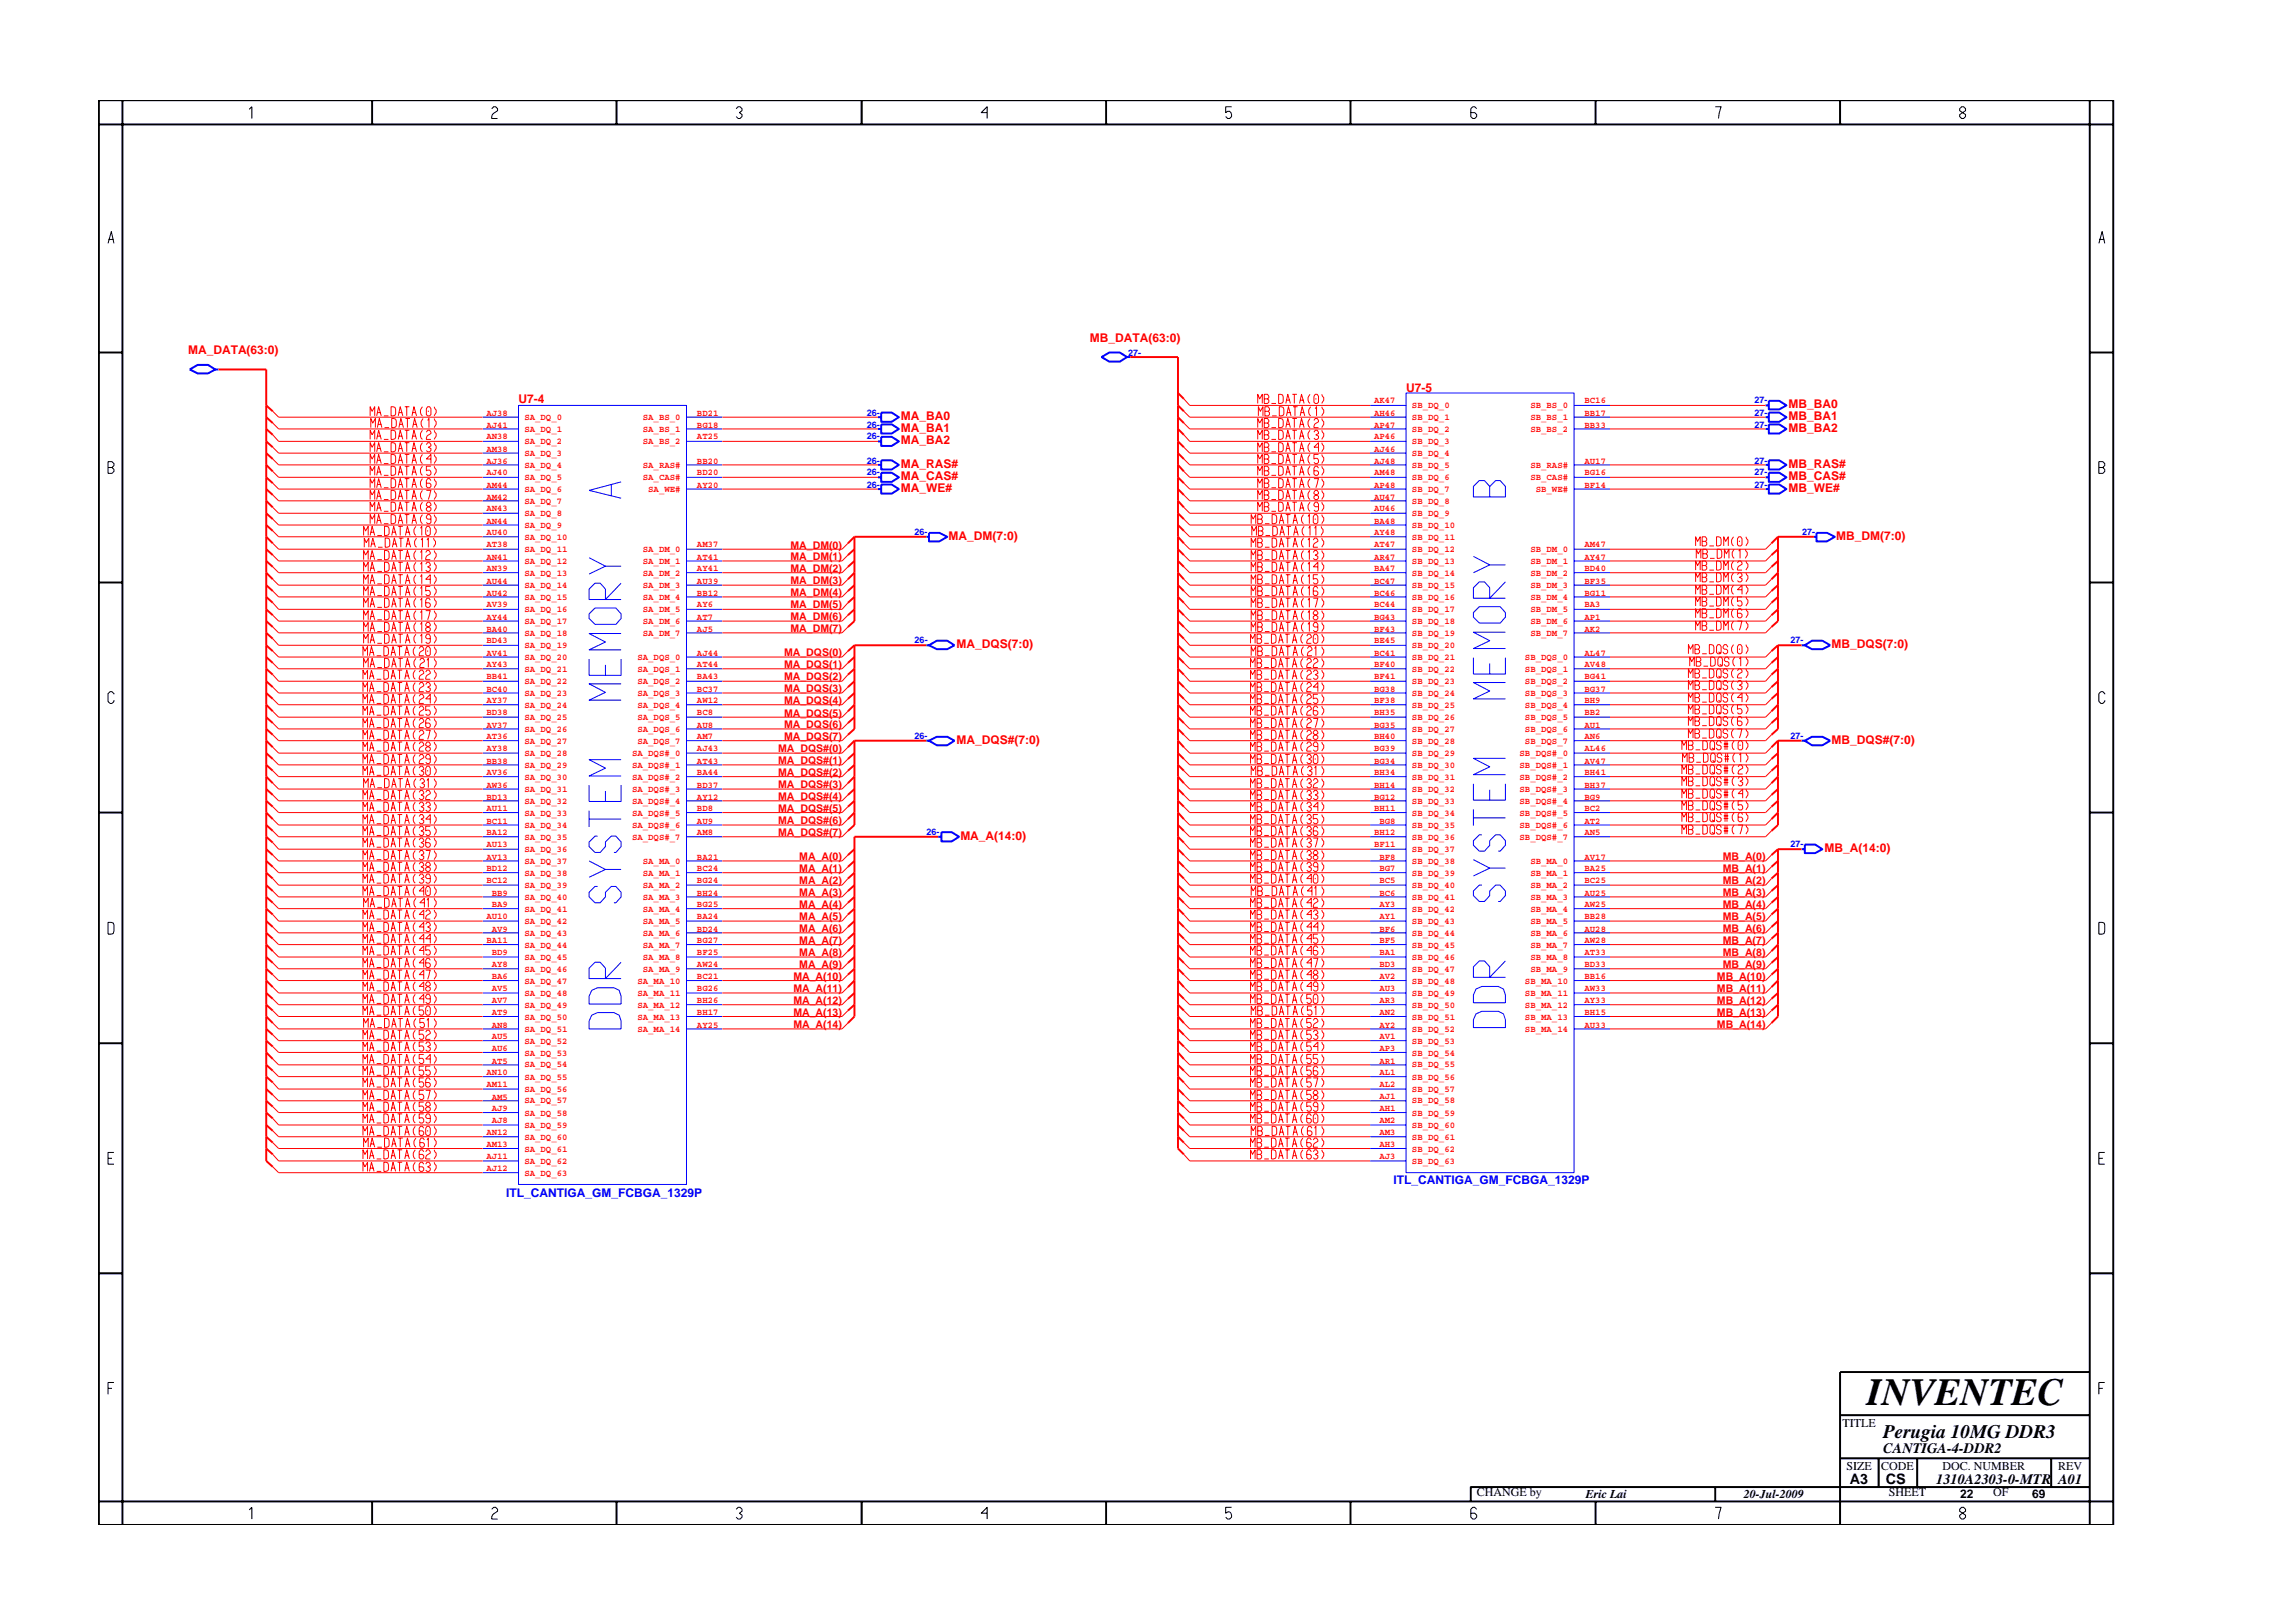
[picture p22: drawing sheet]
<svg xmlns="http://www.w3.org/2000/svg" width="297mm" height="210mm" viewBox="0 0 297 210" stroke-linecap="round" stroke-linejoin="round" font-family="sans-serif">
<defs><g id="words">
<text font-size="5" x="241.8" y="182">INVENTEC</text>
<text font-size="2.5" x="244" y="186.3">Perugia 10MG DDR3</text>
<g font-size="1.9">
<text x="244" y="188.2">CANTIGA-4-DDR2</text>
<text x="239.6" y="192.2">A3</text>
<text x="244.3" y="192.3">CS</text>
<text x="250.8" y="192.2">1310A2303-0-MTR</text>
<text x="266.6" y="192.2">A01</text>
</g>
<g font-size="1.6" fill="#f00">
<text x="24.4" y="45.8">MA_DATA(63:0)</text>
<text x="141.2" y="44.3">MB_DATA(63:0)</text>
<text x="67.2" y="52.3">U7-4</text>
<text x="182.1" y="50.7">U7-5</text>
<text x="231.7" y="52.8">MB_BA0</text>
<text x="116.7" y="54.5">MA_BA0</text>
<text x="116.7" y="57.5">MA_BA2</text>
<text x="116.7" y="56">MA_BA1</text>
<text x="231.7" y="56">MB_BA2</text>
<text x="231.7" y="54.5">MB_BA1</text>
<text x="116.7" y="62.2">MA_CAS#</text>
<text x="116.7" y="60.6">MA_RAS#</text>
<text x="116.7" y="63.8">MA_WE#</text>
<text x="231.7" y="62.2">MB_CAS#</text>
<text x="231.7" y="63.8">MB_WE#</text>
<text x="231.7" y="60.6">MB_RAS#</text>
<text x="122.9" y="70">MA_DM(7:0)</text>
<text x="237.9" y="70">MB_DM(7:0)</text>
<text x="123.9" y="83.9">MA_DQS(7:0)</text>
<text x="237.3" y="83.9">MB_DQS(7:0)</text>
<text x="123.9" y="96.4">MA_DQS#(7:0)</text>
<text x="237.3" y="96.4">MB_DQS#(7:0)</text>
<text x="124.4" y="108.8">MA_A(14:0)</text>
<text x="236.3" y="110.3">MB_A(14:0)</text>
</g>
<g font-size="1.6" fill="#00f">
<text x="65.6" y="155.1">ITL_CANTIGA_GM_FCBGA_1329P</text>
<text x="180.5" y="153.4">ITL_CANTIGA_GM_FCBGA_1329P</text>
</g>
<g font-size="1.6">
<text x="238.7" y="184.8">TITLE</text>
<text x="239.2" y="190.4">SIZE</text>
<text x="243.7" y="190.4">CODE</text>
<text x="251.6" y="190.4">DOC. NUMBER</text>
<text x="266.6" y="190.4">REV</text>
<text x="191.3" y="193.9">CHANGE by</text>
<text x="205.4" y="194.1">Eric Lai</text>
<text x="225.9" y="194.1">20-Jul-2009</text>
<text x="244.7" y="193.9">SHEET</text>
<text x="253.9" y="194.1">22</text>
<text x="258.2" y="193.9">OF</text>
<text x="263.3" y="194.1">69</text>
</g>
<g font-size="1.4" fill="#f00">
<text x="102.4" y="71.1">MA_DM(0)</text>
<text x="102.4" y="72.6">MA_DM(1)</text>
<text x="102.4" y="77.2">MA_DM(4)</text>
<text x="102.4" y="75.7">MA_DM(3)</text>
<text x="102.4" y="74.1">MA_DM(2)</text>
<text x="102.4" y="78.8">MA_DM(5)</text>
<text x="102.4" y="80.4">MA_DM(6)</text>
<text x="102.4" y="81.9">MA_DM(7)</text>
<text x="101.6" y="85">MA_DQS(0)</text>
<text x="101.6" y="86.6">MA_DQS(1)</text>
<text x="101.6" y="89.7">MA_DQS(3)</text>
<text x="101.6" y="88.1">MA_DQS(2)</text>
<text x="101.6" y="91.2">MA_DQS(4)</text>
<text x="101.6" y="92.8">MA_DQS(5)</text>
<text x="101.6" y="95.9">MA_DQS(7)</text>
<text x="101.6" y="94.3">MA_DQS(6)</text>
<text x="100.8" y="99">MA_DQS#(1)</text>
<text x="100.8" y="100.5">MA_DQS#(2)</text>
<text x="100.8" y="97.5">MA_DQS#(0)</text>
<text x="100.8" y="102.1">MA_DQS#(3)</text>
<text x="100.8" y="103.7">MA_DQS#(4)</text>
<text x="100.8" y="106.8">MA_DQS#(6)</text>
<text x="100.8" y="105.2">MA_DQS#(5)</text>
<text x="100.8" y="108.3">MA_DQS#(7)</text>
<text x="103.5" y="113">MA_A(1)</text>
<text x="103.5" y="111.4">MA_A(0)</text>
<text x="223.2" y="113">MB_A(1)</text>
<text x="223.2" y="111.4">MB_A(0)</text>
<text x="103.5" y="117.6">MA_A(4)</text>
<text x="103.5" y="114.5">MA_A(2)</text>
<text x="103.5" y="119.2">MA_A(5)</text>
<text x="103.5" y="116.1">MA_A(3)</text>
<text x="223.2" y="119.2">MB_A(5)</text>
<text x="223.2" y="117.6">MB_A(4)</text>
<text x="223.2" y="116.1">MB_A(3)</text>
<text x="223.2" y="114.5">MB_A(2)</text>
<text x="103.5" y="120.8">MA_A(6)</text>
<text x="103.5" y="122.3">MA_A(7)</text>
<text x="103.5" y="125.4">MA_A(9)</text>
<text x="103.5" y="123.9">MA_A(8)</text>
<text x="223.2" y="122.3">MB_A(7)</text>
<text x="223.2" y="120.8">MB_A(6)</text>
<text x="223.2" y="125.4">MB_A(9)</text>
<text x="223.2" y="123.9">MB_A(8)</text>
<text x="102.8" y="130.1">MA_A(12)</text>
<text x="102.8" y="126.9">MA_A(10)</text>
<text x="102.8" y="128.6">MA_A(11)</text>
<text x="102.8" y="131.6">MA_A(13)</text>
<text x="222.4" y="131.6">MB_A(13)</text>
<text x="222.4" y="130.1">MB_A(12)</text>
<text x="222.4" y="128.6">MB_A(11)</text>
<text x="222.4" y="126.9">MB_A(10)</text>
<text x="102.8" y="133.2">MA_A(14)</text>
<text x="222.4" y="133.2">MB_A(14)</text>
</g>
<g font-size="1.2" fill="#00f">
<text x="146.2" y="46.1">27-</text>
<text x="112.3" y="53.9">26-</text>
<text x="227.3" y="53.9">27-</text>
<text x="227.3" y="52.3">27-</text>
<text x="112.3" y="55.4">26-</text>
<text x="112.3" y="56.9">26-</text>
<text x="227.3" y="55.4">27-</text>
<text x="112.3" y="60.1">26-</text>
<text x="112.3" y="63.2">26-</text>
<text x="112.3" y="61.6">26-</text>
<text x="227.3" y="61.6">27-</text>
<text x="227.3" y="60.1">27-</text>
<text x="227.3" y="63.2">27-</text>
<text x="118.5" y="69.4">26-</text>
<text x="233.5" y="69.4">27-</text>
<text x="118.5" y="83.3">26-</text>
<text x="231.9" y="83.3">27-</text>
<text x="118.5" y="95.8">26-</text>
<text x="231.9" y="95.8">27-</text>
<text x="120" y="108.2">26-</text>
<text x="231.9" y="109.8">27-</text>
</g>
<g font-size="1.2" fill="#f00">
<text x="63" y="53.9">AJ38</text>
<text x="90.3" y="53.9">BD21</text>
<text x="178" y="52.3">AK47</text>
<text x="178" y="53.9">AH46</text>
<text x="182.9" y="52.9">SB_DQ_0</text>
<text x="198.2" y="52.9">SB_BS_0</text>
<text x="205.3" y="52.3">BC16</text>
<text x="205.3" y="53.9">BB17</text>
<text x="63" y="56.9">AN38</text>
<text x="63" y="58.5">AM38</text>
<text x="63" y="55.4">AJ41</text>
<text x="67.9" y="57.5">SA_DQ_2</text>
<text x="67.9" y="59.1">SA_DQ_3</text>
<text x="67.9" y="54.5">SA_DQ_0</text>
<text x="67.9" y="56">SA_DQ_1</text>
<text x="83.3" y="54.5">SA_BS_0</text>
<text x="83.3" y="56">SA_BS_1</text>
<text x="83.3" y="57.5">SA_BS_2</text>
<text x="90.3" y="55.4">BG18</text>
<text x="90.3" y="56.9">AT25</text>
<text x="178" y="56.9">AP46</text>
<text x="178" y="55.4">AP47</text>
<text x="178" y="58.5">AJ46</text>
<text x="182.9" y="57.5">SB_DQ_3</text>
<text x="182.9" y="54.5">SB_DQ_1</text>
<text x="182.9" y="56">SB_DQ_2</text>
<text x="182.9" y="59.1">SB_DQ_4</text>
<text x="198.2" y="54.5">SB_BS_1</text>
<text x="198.2" y="56">SB_BS_2</text>
<text x="205.3" y="55.4">BB33</text>
<text x="63" y="63.2">AM44</text>
<text x="63" y="64.7">AM42</text>
<text x="63" y="61.6">AJ40</text>
<text x="63" y="60.1">AJ36</text>
<text x="67.9" y="63.8">SA_DQ_6</text>
<text x="67.9" y="65.3">SA_DQ_7</text>
<text x="67.9" y="62.2">SA_DQ_5</text>
<text x="67.9" y="60.6">SA_DQ_4</text>
<text x="83.3" y="62.2">SA_CAS#</text>
<text x="83.3" y="60.6">SA_RAS#</text>
<text x="84" y="63.8">SA_WE#</text>
<text x="90.3" y="61.6">BD20</text>
<text x="90.3" y="60.1">BB20</text>
<text x="90.3" y="63.2">AY20</text>
<text x="178" y="60.1">AJ48</text>
<text x="178" y="64.7">AU47</text>
<text x="178" y="61.6">AM48</text>
<text x="178" y="63.2">AP48</text>
<text x="182.9" y="63.8">SB_DQ_7</text>
<text x="182.9" y="65.3">SB_DQ_8</text>
<text x="182.9" y="60.6">SB_DQ_5</text>
<text x="182.9" y="62.2">SB_DQ_6</text>
<text x="198.2" y="62.2">SB_CAS#</text>
<text x="198.2" y="60.6">SB_RAS#</text>
<text x="198.9" y="63.8">SB_WE#</text>
<text x="205.3" y="61.6">BG16</text>
<text x="205.3" y="60.1">AU17</text>
<text x="205.3" y="63.2">BF14</text>
<text x="63" y="66.2">AN43</text>
<text x="63" y="67.8">AN44</text>
<text x="63" y="69.4">AU40</text>
<text x="63" y="70.9">AT38</text>
<text x="67.9" y="66.8">SA_DQ_8</text>
<text x="67.9" y="68.4">SA_DQ_9</text>
<text x="67.9" y="70">SA_DQ_10</text>
<text x="67.9" y="71.5">SA_DQ_11</text>
<text x="83.3" y="71.5">SA_DM_0</text>
<text x="90.3" y="70.9">AM37</text>
<text x="178" y="67.8">BA48</text>
<text x="178" y="69.4">AY48</text>
<text x="178" y="70.9">AT47</text>
<text x="178" y="66.2">AU46</text>
<text x="182.9" y="68.4">SB_DQ_10</text>
<text x="182.9" y="70">SB_DQ_11</text>
<text x="182.9" y="71.5">SB_DQ_12</text>
<text x="182.9" y="66.8">SB_DQ_9</text>
<text x="198.2" y="71.5">SB_DM_0</text>
<text x="205.3" y="70.9">AM47</text>
<text x="63" y="77.2">AU42</text>
<text x="63" y="72.5">AN41</text>
<text x="63" y="74">AN39</text>
<text x="63" y="75.6">AU44</text>
<text x="67.9" y="77.8">SA_DQ_15</text>
<text x="67.9" y="73.1">SA_DQ_12</text>
<text x="67.9" y="74.6">SA_DQ_13</text>
<text x="67.9" y="76.1">SA_DQ_14</text>
<text x="83.3" y="73.1">SA_DM_1</text>
<text x="83.3" y="74.6">SA_DM_2</text>
<text x="83.3" y="76.1">SA_DM_3</text>
<text x="83.3" y="77.8">SA_DM_4</text>
<text x="90.3" y="72.5">AT41</text>
<text x="90.3" y="74">AY41</text>
<text x="90.3" y="75.6">AU39</text>
<text x="90.3" y="77.2">BB12</text>
<text x="178" y="72.5">AR47</text>
<text x="178" y="74">BA47</text>
<text x="178" y="75.6">BC47</text>
<text x="178" y="77.2">BC46</text>
<text x="182.9" y="73.1">SB_DQ_13</text>
<text x="182.9" y="74.6">SB_DQ_14</text>
<text x="182.9" y="76.1">SB_DQ_15</text>
<text x="182.9" y="77.8">SB_DQ_16</text>
<text x="198.2" y="73.1">SB_DM_1</text>
<text x="198.2" y="74.6">SB_DM_2</text>
<text x="198.2" y="76.1">SB_DM_3</text>
<text x="198.2" y="77.8">SB_DM_4</text>
<text x="205.3" y="72.5">AY47</text>
<text x="205.3" y="74">BD40</text>
<text x="205.3" y="75.6">BF35</text>
<text x="205.3" y="77.2">BG11</text>
<text x="63" y="81.8">BA40</text>
<text x="63" y="83.3">BD43</text>
<text x="63" y="78.7">AV39</text>
<text x="63" y="80.3">AY44</text>
<text x="67.9" y="80.8">SA_DQ_17</text>
<text x="67.9" y="82.4">SA_DQ_18</text>
<text x="67.9" y="83.9">SA_DQ_19</text>
<text x="67.9" y="79.3">SA_DQ_16</text>
<text x="83.3" y="79.3">SA_DM_5</text>
<text x="83.3" y="80.8">SA_DM_6</text>
<text x="83.3" y="82.4">SA_DM_7</text>
<text x="90.3" y="78.7">AY6</text>
<text x="90.3" y="80.3">AT7</text>
<text x="90.3" y="81.8">AJ5</text>
<text x="178" y="78.7">BC44</text>
<text x="178" y="80.3">BG43</text>
<text x="178" y="81.8">BF43</text>
<text x="178" y="83.3">BE45</text>
<text x="182.9" y="83.9">SB_DQ_20</text>
<text x="182.9" y="79.3">SB_DQ_17</text>
<text x="182.9" y="80.8">SB_DQ_18</text>
<text x="182.9" y="82.4">SB_DQ_19</text>
<text x="198.2" y="79.3">SB_DM_5</text>
<text x="198.2" y="80.8">SB_DM_6</text>
<text x="198.2" y="82.4">SB_DM_7</text>
<text x="205.3" y="78.7">BA3</text>
<text x="205.3" y="80.3">AP1</text>
<text x="205.3" y="81.8">AK2</text>
<text x="63" y="84.9">AV41</text>
<text x="63" y="86.5">AY43</text>
<text x="63" y="88">BB41</text>
<text x="63" y="89.6">BC40</text>
<text x="67.9" y="85.5">SA_DQ_20</text>
<text x="67.9" y="87.1">SA_DQ_21</text>
<text x="67.9" y="88.6">SA_DQ_22</text>
<text x="82.6" y="85.5">SA_DQS_0</text>
<text x="82.6" y="87.1">SA_DQS_1</text>
<text x="82.6" y="88.6">SA_DQS_2</text>
<text x="90.3" y="84.9">AJ44</text>
<text x="90.3" y="86.5">AT44</text>
<text x="90.3" y="88">BA43</text>
<text x="90.3" y="89.6">BC37</text>
<text x="178" y="84.9">BC41</text>
<text x="178" y="86.5">BF40</text>
<text x="178" y="88">BF41</text>
<text x="178" y="89.6">BG38</text>
<text x="182.9" y="85.5">SB_DQ_21</text>
<text x="182.9" y="87.1">SB_DQ_22</text>
<text x="182.9" y="88.6">SB_DQ_23</text>
<text x="197.6" y="85.5">SB_DQS_0</text>
<text x="197.6" y="87.1">SB_DQS_1</text>
<text x="197.6" y="88.6">SB_DQS_2</text>
<text x="205.3" y="84.9">AL47</text>
<text x="205.3" y="86.5">AV48</text>
<text x="205.3" y="88">BG41</text>
<text x="205.3" y="89.6">BG37</text>
<text x="63" y="91.1">AY37</text>
<text x="63" y="92.7">BD38</text>
<text x="63" y="94.3">AV37</text>
<text x="63" y="95.8">AT36</text>
<text x="67.9" y="90.2">SA_DQ_23</text>
<text x="67.9" y="91.7">SA_DQ_24</text>
<text x="67.9" y="93.2">SA_DQ_25</text>
<text x="67.9" y="94.9">SA_DQ_26</text>
<text x="82.6" y="90.2">SA_DQS_3</text>
<text x="82.6" y="91.7">SA_DQS_4</text>
<text x="82.6" y="93.2">SA_DQS_5</text>
<text x="82.6" y="94.9">SA_DQS_6</text>
<text x="90.3" y="91.1">AW12</text>
<text x="90.3" y="92.7">BC8</text>
<text x="90.3" y="94.3">AU8</text>
<text x="90.3" y="95.8">AM7</text>
<text x="178" y="91.1">BF38</text>
<text x="178" y="92.7">BH35</text>
<text x="178" y="94.3">BG35</text>
<text x="178" y="95.8">BH40</text>
<text x="182.9" y="90.2">SB_DQ_24</text>
<text x="182.9" y="91.7">SB_DQ_25</text>
<text x="182.9" y="93.2">SB_DQ_26</text>
<text x="182.9" y="94.9">SB_DQ_27</text>
<text x="197.6" y="93.2">SB_DQS_5</text>
<text x="197.6" y="94.9">SB_DQS_6</text>
<text x="197.6" y="91.7">SB_DQS_4</text>
<text x="197.6" y="90.2">SB_DQS_3</text>
<text x="205.3" y="94.3">AU1</text>
<text x="205.3" y="95.8">AN6</text>
<text x="205.3" y="91.1">BH9</text>
<text x="205.3" y="92.7">BB2</text>
<text x="63" y="97.3">AY38</text>
<text x="63" y="98.9">BB38</text>
<text x="63" y="100.4">AV36</text>
<text x="67.9" y="96.4">SA_DQ_27</text>
<text x="67.9" y="97.9">SA_DQ_28</text>
<text x="67.9" y="99.5">SA_DQ_29</text>
<text x="67.9" y="101">SA_DQ_30</text>
<text x="81.9" y="97.9">SA_DQS#_0</text>
<text x="81.9" y="99.5">SA_DQS#_1</text>
<text x="81.9" y="101">SA_DQS#_2</text>
<text x="82.6" y="96.4">SA_DQS_7</text>
<text x="90.3" y="97.3">AJ43</text>
<text x="90.3" y="98.9">AT43</text>
<text x="90.3" y="100.4">BA44</text>
<text x="178" y="97.3">BG39</text>
<text x="178" y="98.9">BG34</text>
<text x="178" y="100.4">BH34</text>
<text x="182.9" y="96.4">SB_DQ_28</text>
<text x="182.9" y="97.9">SB_DQ_29</text>
<text x="182.9" y="99.5">SB_DQ_30</text>
<text x="182.9" y="101">SB_DQ_31</text>
<text x="196.9" y="97.9">SB_DQS#_0</text>
<text x="196.9" y="99.5">SB_DQS#_1</text>
<text x="196.9" y="101">SB_DQS#_2</text>
<text x="197.6" y="96.4">SB_DQS_7</text>
<text x="205.3" y="97.3">AL46</text>
<text x="205.3" y="98.9">AV47</text>
<text x="205.3" y="100.4">BH41</text>
<text x="63" y="102.1">AW36</text>
<text x="63" y="103.6">BD13</text>
<text x="63" y="105.1">AU11</text>
<text x="63" y="106.7">BC11</text>
<text x="67.9" y="102.6">SA_DQ_31</text>
<text x="67.9" y="104.2">SA_DQ_32</text>
<text x="67.9" y="105.7">SA_DQ_33</text>
<text x="67.9" y="107.2">SA_DQ_34</text>
<text x="81.9" y="102.6">SA_DQS#_3</text>
<text x="81.9" y="104.2">SA_DQS#_4</text>
<text x="81.9" y="105.7">SA_DQS#_5</text>
<text x="81.9" y="107.2">SA_DQS#_6</text>
<text x="90.3" y="102.1">BD37</text>
<text x="90.3" y="103.6">AY12</text>
<text x="90.3" y="105.1">BD8</text>
<text x="90.3" y="106.7">AU9</text>
<text x="178" y="102.1">BH14</text>
<text x="178" y="103.6">BG12</text>
<text x="178" y="105.1">BH11</text>
<text x="178.7" y="106.7">BG8</text>
<text x="182.9" y="102.6">SB_DQ_32</text>
<text x="182.9" y="104.2">SB_DQ_33</text>
<text x="182.9" y="105.7">SB_DQ_34</text>
<text x="182.9" y="107.2">SB_DQ_35</text>
<text x="196.9" y="102.6">SB_DQS#_3</text>
<text x="196.9" y="104.2">SB_DQS#_4</text>
<text x="196.9" y="105.7">SB_DQS#_5</text>
<text x="196.9" y="107.2">SB_DQS#_6</text>
<text x="205.3" y="102.1">BH37</text>
<text x="205.3" y="103.6">BG9</text>
<text x="205.3" y="105.1">BC2</text>
<text x="205.3" y="106.7">AT2</text>
<text x="63" y="108.2">BA12</text>
<text x="63" y="109.8">AU13</text>
<text x="63" y="111.4">AV13</text>
<text x="63" y="112.9">BD12</text>
<text x="67.9" y="108.8">SA_DQ_35</text>
<text x="67.9" y="110.3">SA_DQ_36</text>
<text x="67.9" y="111.9">SA_DQ_37</text>
<text x="67.9" y="113.5">SA_DQ_38</text>
<text x="81.9" y="108.8">SA_DQS#_7</text>
<text x="83.3" y="111.9">SA_MA_0</text>
<text x="83.3" y="113.5">SA_MA_1</text>
<text x="90.3" y="111.4">BA21</text>
<text x="90.3" y="112.9">BC24</text>
<text x="90.3" y="108.2">AM8</text>
<text x="178" y="108.2">BH12</text>
<text x="178" y="109.8">BF11</text>
<text x="178.7" y="111.4">BF8</text>
<text x="178.7" y="112.9">BG7</text>
<text x="182.9" y="108.8">SB_DQ_36</text>
<text x="182.9" y="110.3">SB_DQ_37</text>
<text x="182.9" y="111.9">SB_DQ_38</text>
<text x="182.9" y="113.5">SB_DQ_39</text>
<text x="196.9" y="108.8">SB_DQS#_7</text>
<text x="198.2" y="111.9">SB_MA_0</text>
<text x="198.2" y="113.5">SB_MA_1</text>
<text x="205.3" y="108.2">AN5</text>
<text x="205.3" y="111.4">AV17</text>
<text x="205.3" y="112.9">BA25</text>
<text x="63" y="114.4">BC12</text>
<text x="63" y="119.1">AU10</text>
<text x="63.7" y="116">BB9</text>
<text x="63.7" y="117.5">BA9</text>
<text x="67.9" y="115">SA_DQ_39</text>
<text x="67.9" y="116.6">SA_DQ_40</text>
<text x="67.9" y="118.1">SA_DQ_41</text>
<text x="67.9" y="119.7">SA_DQ_42</text>
<text x="83.3" y="115">SA_MA_2</text>
<text x="83.3" y="116.6">SA_MA_3</text>
<text x="83.3" y="118.1">SA_MA_4</text>
<text x="83.3" y="119.7">SA_MA_5</text>
<text x="90.3" y="114.4">BG24</text>
<text x="90.3" y="116">BH24</text>
<text x="90.3" y="117.5">BG25</text>
<text x="90.3" y="119.1">BA24</text>
<text x="178.7" y="114.4">BC5</text>
<text x="178.7" y="116">BC6</text>
<text x="178.7" y="117.5">AY3</text>
<text x="178.7" y="119.1">AY1</text>
<text x="182.9" y="115">SB_DQ_40</text>
<text x="182.9" y="116.6">SB_DQ_41</text>
<text x="182.9" y="118.1">SB_DQ_42</text>
<text x="182.9" y="119.7">SB_DQ_43</text>
<text x="198.2" y="115">SB_MA_2</text>
<text x="198.2" y="116.6">SB_MA_3</text>
<text x="198.2" y="118.1">SB_MA_4</text>
<text x="198.2" y="119.7">SB_MA_5</text>
<text x="205.3" y="114.4">BC25</text>
<text x="205.3" y="116">AU25</text>
<text x="205.3" y="117.5">AW25</text>
<text x="205.3" y="119.1">BB28</text>
<text x="63" y="122.2">BA11</text>
<text x="63.7" y="123.7">BD9</text>
<text x="63.7" y="125.3">AY8</text>
<text x="63.7" y="120.7">AV9</text>
<text x="67.9" y="122.8">SA_DQ_44</text>
<text x="67.9" y="124.3">SA_DQ_45</text>
<text x="67.9" y="125.9">SA_DQ_46</text>
<text x="67.9" y="121.3">SA_DQ_43</text>
<text x="83.3" y="121.3">SA_MA_6</text>
<text x="83.3" y="122.8">SA_MA_7</text>
<text x="83.3" y="124.3">SA_MA_8</text>
<text x="83.3" y="125.9">SA_MA_9</text>
<text x="90.3" y="120.7">BD24</text>
<text x="90.3" y="122.2">BG27</text>
<text x="90.3" y="123.7">BF25</text>
<text x="90.3" y="125.3">AW24</text>
<text x="178.7" y="125.3">BD3</text>
<text x="178.7" y="120.7">BF6</text>
<text x="178.7" y="122.2">BF5</text>
<text x="178.7" y="123.7">BA1</text>
<text x="182.9" y="124.3">SB_DQ_46</text>
<text x="182.9" y="125.9">SB_DQ_47</text>
<text x="182.9" y="121.3">SB_DQ_44</text>
<text x="182.9" y="122.8">SB_DQ_45</text>
<text x="198.2" y="124.3">SB_MA_8</text>
<text x="198.2" y="125.9">SB_MA_9</text>
<text x="198.2" y="121.3">SB_MA_6</text>
<text x="198.2" y="122.8">SB_MA_7</text>
<text x="205.3" y="125.3">BD33</text>
<text x="205.3" y="120.7">AU28</text>
<text x="205.3" y="122.2">AW28</text>
<text x="205.3" y="123.7">AT33</text>
<text x="63.7" y="126.9">BA6</text>
<text x="63.7" y="128.4">AV5</text>
<text x="63.7" y="130">AV7</text>
<text x="63.7" y="131.5">AT9</text>
<text x="67.9" y="127.5">SA_DQ_47</text>
<text x="67.9" y="129">SA_DQ_48</text>
<text x="67.9" y="130.6">SA_DQ_49</text>
<text x="82.6" y="127.5">SA_MA_10</text>
<text x="82.6" y="129">SA_MA_11</text>
<text x="82.6" y="130.6">SA_MA_12</text>
<text x="90.3" y="126.9">BC21</text>
<text x="90.3" y="128.4">BG26</text>
<text x="90.3" y="130">BH26</text>
<text x="90.3" y="131.5">BH17</text>
<text x="178.7" y="126.9">AV2</text>
<text x="178.7" y="128.4">AU3</text>
<text x="178.7" y="130">AR3</text>
<text x="178.7" y="131.5">AN2</text>
<text x="182.9" y="127.5">SB_DQ_48</text>
<text x="182.9" y="129">SB_DQ_49</text>
<text x="182.9" y="130.6">SB_DQ_50</text>
<text x="197.6" y="127.5">SB_MA_10</text>
<text x="197.6" y="129">SB_MA_11</text>
<text x="197.6" y="130.6">SB_MA_12</text>
<text x="205.3" y="126.9">BB16</text>
<text x="205.3" y="128.4">AW33</text>
<text x="205.3" y="130">AY33</text>
<text x="205.3" y="131.5">BH15</text>
<text x="63.7" y="133.1">AN8</text>
<text x="63.7" y="134.6">AU5</text>
<text x="63.7" y="136.2">AU6</text>
<text x="63.7" y="137.8">AT5</text>
<text x="67.9" y="132.1">SA_DQ_50</text>
<text x="67.9" y="133.6">SA_DQ_51</text>
<text x="67.9" y="135.2">SA_DQ_52</text>
<text x="67.9" y="136.8">SA_DQ_53</text>
<text x="82.6" y="132.1">SA_MA_13</text>
<text x="82.6" y="133.6">SA_MA_14</text>
<text x="90.3" y="133.1">AY25</text>
<text x="178.7" y="133.1">AY2</text>
<text x="178.7" y="134.6">AV1</text>
<text x="178.7" y="136.2">AP3</text>
<text x="178.7" y="137.8">AR1</text>
<text x="182.9" y="132.1">SB_DQ_51</text>
<text x="182.9" y="133.6">SB_DQ_52</text>
<text x="182.9" y="135.2">SB_DQ_53</text>
<text x="182.9" y="136.8">SB_DQ_54</text>
<text x="197.6" y="132.1">SB_MA_13</text>
<text x="197.6" y="133.6">SB_MA_14</text>
<text x="205.3" y="133.1">AU33</text>
<text x="63" y="139.3">AN10</text>
<text x="63" y="140.8">AM11</text>
<text x="63.7" y="142.4">AM5</text>
<text x="63.7" y="144">AJ9</text>
<text x="67.9" y="138.3">SA_DQ_54</text>
<text x="67.9" y="139.9">SA_DQ_55</text>
<text x="67.9" y="141.4">SA_DQ_56</text>
<text x="67.9" y="142.9">SA_DQ_57</text>
<text x="178.7" y="139.3">AL1</text>
<text x="178.7" y="140.8">AL2</text>
<text x="178.7" y="142.4">AJ1</text>
<text x="178.7" y="144">AH1</text>
<text x="182.9" y="138.3">SB_DQ_55</text>
<text x="182.9" y="139.9">SB_DQ_56</text>
<text x="182.9" y="141.4">SB_DQ_57</text>
<text x="182.9" y="142.9">SB_DQ_58</text>
<text x="63" y="147.1">AN12</text>
<text x="63" y="148.6">AM13</text>
<text x="63.7" y="145.5">AJ8</text>
<text x="67.9" y="146.1">SA_DQ_59</text>
<text x="67.9" y="147.7">SA_DQ_60</text>
<text x="67.9" y="149.2">SA_DQ_61</text>
<text x="67.9" y="144.6">SA_DQ_58</text>
<text x="178.7" y="145.5">AM2</text>
<text x="178.7" y="147.1">AM3</text>
<text x="178.7" y="148.6">AH3</text>
<text x="182.9" y="144.6">SB_DQ_59</text>
<text x="182.9" y="146.1">SB_DQ_60</text>
<text x="182.9" y="147.7">SB_DQ_61</text>
<text x="182.9" y="149.2">SB_DQ_62</text>
<text x="63" y="150.1">AJ11</text>
<text x="63" y="151.8">AJ12</text>
<text x="67.9" y="150.7">SA_DQ_62</text>
<text x="67.9" y="152.3">SA_DQ_63</text>
<text x="178.7" y="150.1">AJ3</text>
<text x="182.9" y="150.7">SB_DQ_63</text>
</g>
</g></defs>
<g fill="none" stroke="#f00" stroke-width=".13">
<path d="M35.3 57.9l.8 .8h26.4M35.3 59.5l.8 .7h26.4M35.3 56.3l.8 .9h26.4M35.3 53.3l.8 .7h26.4M35.3 54.8l.8 .8h26.4M47.9 53.9v-1.2l.3 .6 .3-.6v1.2M47.9 58.5v-1.2l.3 .6 .3-.6v1.2M47.9 56.9v-1.2l.3 .6 .3-.6v1.2M48 55.4v-1.2l.3 .6 .3-.6v1.2M48.8 53.9l.3-1.2 .3 1.2M48.8 58.5l.3-1.2 .3 1.2M48.8 56.9l.3-1.2 .3 1.2"/>
<path d="M48.9 55.4l.2-1.2 .4 1.2M48.9 56.5h.4M48.9 53.5h.4M48.9 58.1h.4M48.9 59.6h.4M49 55h.4M49.7 56.9h.6M49.7 53.9h.6M49.7 58.5h.6M49.8 55.4h.6M50.7 55.7l.5 .1 .1 .3v.6l-.1 .1-.5 .1zM50.7 52.7l.5 .1 .1 .2v.6l-.1 .2-.5 .1z"/>
<path d="M50.7 57.3l.5 .1 .1 .3v.6l-.1 .1-.3 .1h-.2zM50.7 58.9l.5 .1 .1 .2v.6l-.1 .2-.5 .1zM50.7 54.2l.6 .1v.3v.5v.2l-.3 .1h-.3zM51.6 56.9l.2-1.2 .4 1.2M51.6 53.9l.2-1.2 .4 1.2M51.6 58.5l.2-1.2 .4 1.2M51.7 55.4l.2-1.2 .4 1.2M51.7 56.5h.4M51.7 53.5h.4M51.7 58.1h.4M51.7 59.6h.4M51.8 55h.4"/>
<path d="M52.4 55.7h.6M52.4 52.7h.6M52.4 57.3h.6M52.4 58.9h.6M52.5 54.2h.6M52.7 52.7v1.2M52.7 55.7v1.2M52.7 57.3v1.2M52.7 58.9v1.2M52.8 54.2v1.2M53.4 56.9l.2-1.2 .4 1.2M53.4 53.9l.2-1.2 .4 1.2"/>
<path d="M53.4 58.5l.2-1.2 .4 1.2M53.5 55.4l.2-1.2 .3 1.2M53.5 56.5h.4M53.5 53.5h.4M53.5 58.1h.4M53.5 59.6h.4M53.5 55h.5M54.7 55.7a.78 .78 0 0 0 0 1.2M54.7 52.7a.78 .78 0 0 0 0 1.2M54.7 57.3a.78 .78 0 0 0 0 1.2M54.7 58.9a.78 .78 0 0 0 0 1.2M54.8 54.2a.78 .78 0 0 0 0 1.2"/>
<path d="M55.2 56l.2-.3h.3l.1 .3v.2l-.4 .2-.2 .4v.1h.6M55.2 57.6l.2-.3h.3l.1 .3v.2l-.3 .1 .3 .2v.3l-.1 .1h-.3l-.2-.1M55.4 52.7h.3l.1 .2v.8l-.1 .2h-.3l-.2-.2v-.8zM55.4 54.5l.2-.3v1.2M55.5 53.2v.2M55.8 59.5h-.6l.6-.6v1.2M56.2 55.7l.1 .3a.62 .62 0 0 1-.1 .9M56.2 52.7l.1 .2a.62 .62 0 0 1-.1 1M56.2 54.2l.1 .3a.62 .62 0 0 1-.1 .9M56.2 57.3l.1 .3a.62 .62 0 0 1-.1 .9M56.2 58.9l.1 .2a.62 .62 0 0 1-.1 1M93.6 57.2h20.1"/>
<path d="M93.6 55.6h20.1M93.6 54h20.1M153.4 56.3l.7 .9h23.4M153.4 51.7l.7 .8h23.4M153.4 57.9l.7 .8h23.4M153.4 53.3l.7 .7h23.4M153.4 54.8l.7 .8h23.4M153.4 59.5l.7 .7h23.4M162.9 52.3v-1.2l.3 .6 .3-.6v1.2M162.9 55.4v-1.2l.3 .6 .3-.6v1.2M162.9 56.9v-1.2l.3 .6 .3-.6v1.2M162.9 58.5v-1.2l.3 .6 .3-.6v1.2"/>
<path d="M163 53.9v-1.2l.3 .6 .3-.6v1.2M163.8 51.7h.4l.2-.2-.2-.4h-.4v1.2h.4l.2-.2v-.3l-.2-.1M163.8 56.3h.4l.2-.1-.2-.5h-.4v1.2h.4l.2-.1v-.3l-.2-.2M163.8 54.8h.4l.2-.2-.2-.4h-.4v1.2h.4l.2-.2v-.2l-.2-.2M163.8 57.9h.4l.2-.1-.2-.5h-.4v1.2h.4l.2-.1v-.3l-.2-.2M163.8 59.5h.4l.2-.2-.2-.4h-.4v1.2h.4l.2-.2v-.3l-.2-.1M163.9 53.3h.4l.2-.2-.2-.4h-.4v1.2h.4l.2-.2v-.2l-.2-.2M164.7 52.3h.6M164.7 56.9h.6M164.7 55.4h.6M164.7 58.5h.6M164.8 53.9h.6"/>
<path d="M165.6 51.1l.5 .1 .1 .2v.6l-.1 .2-.5 .1zM165.6 55.7l.5 .1 .1 .3v.6l-.1 .1-.5 .1zM165.6 54.2l.5 .1 .1 .3v.5l-.1 .2-.2 .1h-.3zM165.6 57.3l.5 .1 .1 .3v.6l-.1 .1-.2 .1h-.3zM165.6 58.9l.5 .1 .1 .2v.6l-.1 .2-.5 .1zM165.7 52.7l.5 .1 .1 .2v.6l-.1 .2-.5 .1zM166.6 52.3l.2-1.2 .4 1.2M166.6 56.9l.2-1.2 .4 1.2M166.6 55.4l.2-1.2 .4 1.2M166.6 58.5l.2-1.2 .4 1.2M166.7 53.9l.2-1.2 .3 1.2M166.7 51.8h.4"/>
<path d="M166.7 56.5h.4M166.7 55h.4M166.7 58.1h.4M166.7 59.6h.4M166.7 53.5h.5M167.4 51.1h.6M167.4 55.7h.6M167.4 54.2h.6M167.4 57.3h.6M167.4 58.9h.6M167.5 52.7h.6M167.7 51.1v1.2"/>
<path d="M167.7 54.2v1.2M167.7 55.7v1.2M167.7 57.3v1.2M167.7 58.9v1.2M167.8 52.7v1.2M168.3 52.3l.3-1.2 .3 1.2M168.3 56.9l.3-1.2 .3 1.2M168.3 55.4l.3-1.2 .3 1.2M168.3 58.5l.3-1.2 .3 1.2M168.4 53.9l.3-1.2 .3 1.2M168.4 51.8h.5M168.4 56.5h.5"/>
<path d="M168.4 55h.5M168.4 58.1h.5M168.4 59.6h.5M168.5 53.5h.4M169.7 51.1a.78 .78 0 0 0 0 1.2M169.7 55.7a.78 .78 0 0 0 0 1.2M169.7 54.2a.78 .78 0 0 0 0 1.2M169.7 57.3a.78 .78 0 0 0 0 1.2M169.7 58.9a.78 .78 0 0 0 0 1.2M169.8 52.7a.78 .78 0 0 0 0 1.2M170.2 56l.2-.3h.2l.2 .3v.2l-.3 .1 .3 .2v.3l-.2 .1h-.2l-.2-.1M170.2 54.5l.2-.3h.2l.2 .3v.1l-.5 .4-.1 .2v.2h.6"/>
<path d="M170.4 51.1h.2l.2 .2v.8l-.2 .2h-.2l-.2-.2v-.8zM170.4 52.9l.1-.2v1.2M170.5 51.6v.2M170.8 58.9h-.6v.6l.4-.1 .2 .2v.3l-.2 .2h-.2l-.2-.2M170.8 57.9h-.6l.6-.6v1.2M171.2 51.1l.1 .2a.62 .62 0 0 1-.1 1M171.2 55.7l.1 .3a.62 .62 0 0 1-.1 .9M171.2 52.7l.1 .2a.62 .62 0 0 1-.1 1M171.2 54.2l.1 .3a.62 .62 0 0 1-.1 .9M171.2 57.3l.1 .3a.62 .62 0 0 1-.1 .9M171.2 58.9l.1 .2a.62 .62 0 0 1-.1 1M208.6 55.6h20.1"/>
<path d="M208.6 54h20.1M208.6 52.5h20.1M35.3 76.6l.8 .7h26.4M35.3 71.9l.8 .8h26.4M35.3 70.4l.8 .7h26.4M35.3 68.8l.8 .7h26.4M35.3 62.6l.8 .8h26.4M35.3 64.1l.8 .8h26.4M35.3 78.1l.8 .8h26.4M35.3 65.7l.8 .8h26.4M35.3 61.1l.8 .7h26.4M35.3 73.4l.8 .8h26.4"/>
<path d="M35.3 79.7l.8 .8h26.4M35.3 67.3l.8 .7h26.4M35.3 75l.8 .8h26.4M47.1 69.4v-1.2l.3 .6 .3-.6v1.2M47.1 74v-1.2l.3 .6 .3-.6v1.2M47.1 75.6v-1.1l.3 .5 .3-.5v1.1M47.1 78.7v-1.2l.3 .6 .3-.6v1.2M47.1 72.5v-1.2l.3 .6 .3-.6v1.2M47.1 77.2v-1.2l.3 .6 .3-.6v1.2M47.2 70.9v-1.2l.2 .6 .4-.6v1.2M47.9 60.1v-1.2l.3 .6 .3-.6v1.2M47.9 61.6v-1.2l.3 .6 .3-.6v1.2"/>
<path d="M47.9 66.2v-1.1l.3 .5 .3-.5v1.1M47.9 67.8v-1.1l.3 .6 .3-.6v1.1M47.9 69.4l.3-1.2 .3 1.2M47.9 74l.3-1.2 .3 1.2M47.9 75.6l.3-1.1 .3 1.1M47.9 78.7l.3-1.2 .3 1.2M47.9 63.2v-1.2l.3 .6 .3-.6v1.2M47.9 64.7v-1.2l.3 .6 .3-.6v1.2M47.9 72.5l.3-1.2 .3 1.2M47.9 77.2l.3-1.2 .3 1.2M48 72.1h.5M48 68.9h.5"/>
<path d="M48 70.9l.3-1.2 .3 1.2M48 76.7h.5M48 73.6h.5M48 75.2h.5M48 78.3h.5M48 79.9h.5M48.1 70.5h.4M48.8 60.1l.3-1.2 .3 1.2M48.8 61.6l.3-1.2 .3 1.2M48.8 66.2l.3-1.1 .3 1.1M48.8 67.8l.3-1.1 .3 1.1M48.8 63.2l.3-1.2 .3 1.2"/>
<path d="M48.8 64.7l.3-1.2 .3 1.2M48.9 62.8h.4M48.9 61.2h.4M48.9 64.3h.4M48.9 65.8h.4M48.9 67.4h.4M48.9 72.5h.6M48.9 69.4h.6M48.9 77.2h.6M48.9 74h.6M48.9 75.6h.6M48.9 78.7h.6"/>
<path d="M49 70.9h.6M49.7 63.2h.6M49.7 60.1h.6M49.7 61.6h.6M49.7 64.7h.6M49.7 66.2h.6M49.7 67.8h.6M49.8 68.2l.5 .1 .1 .2v.6l-.1 .2-.2 .1h-.3zM49.8 71.3l.5 .1 .1 .3v.5l-.1 .2-.5 .1zM49.8 76l.5 .1 .1 .2v.6l-.1 .2-.5 .1zM49.8 72.8l.5 .1 .1 .3v.6l-.1 .1-.5 .1zM49.8 74.5h.5l.1 .3v.6l-.1 .2h-.5z"/>
<path d="M49.8 77.5l.5 .1 .1 .2v.6l-.1 .2-.2 .1h-.3zM49.8 79.1l.5 .1 .1 .2v.6l-.1 .2-.2 .1h-.3zM49.9 69.7l.5 .1 .1 .2v.6l-.1 .2-.5 .1zM50.7 60.4l.5 .1 .1 .2v.6l-.1 .2-.5 .1zM50.7 62l.5 .1 .1 .2v.6l-.1 .2-.5 .1zM50.7 63.5l.5 .1 .1 .3v.6l-.1 .1-.5 .1zM50.7 65.1h.5l.1 .3v.6l-.1 .2h-.3h-.2zM50.7 66.7h.5l.1 .3v.6l-.1 .2h-.3h-.2zM50.7 69.4l.3-1.2 .3 1.2M50.7 72.5l.3-1.2 .3 1.2M50.7 77.2l.3-1.2 .3 1.2M50.7 74l.3-1.2 .3 1.2"/>
<path d="M50.7 75.6l.3-1.1 .3 1.1M50.7 78.7l.3-1.2 .3 1.2M50.8 70.9l.3-1.2 .3 1.2M50.8 72.1h.5M50.8 68.9h.5M50.8 76.7h.5M50.8 73.6h.5M50.8 75.2h.5M50.8 78.3h.5M50.8 79.9h.5M50.9 70.5h.4M51.6 60.1l.2-1.2 .4 1.2"/>
<path d="M51.6 61.6l.2-1.2 .4 1.2M51.6 63.2l.2-1.2 .4 1.2M51.6 64.7l.2-1.2 .4 1.2M51.6 66.2l.2-1.1 .4 1.1M51.6 67.8l.2-1.1 .4 1.1M51.6 71.3h.6M51.6 68.2h.6M51.6 76h.6M51.6 72.8h.6M51.6 74.5h.6M51.6 77.5h.6M51.6 79.1h.6"/>
<path d="M51.7 62.8h.4M51.7 61.2h.4M51.7 64.3h.4M51.7 69.7h.6M51.7 65.8h.4M51.7 67.4h.4M51.8 68.2v1.2M51.8 71.3v1.2M51.8 72.8v1.2M51.8 74.5v1.1M51.8 76v1.2M51.8 77.5v1.2"/>
<path d="M51.8 79.1v1.2M51.9 69.7v1.2M52.4 62h.6M52.4 60.4h.6M52.4 63.5h.6M52.4 65.1h.6M52.4 66.7h.6M52.5 69.4l.3-1.2 .3 1.2M52.5 72.5l.3-1.2 .3 1.2M52.5 77.2l.3-1.2 .3 1.2M52.5 74l.3-1.2 .3 1.2M52.5 75.6l.3-1.1 .3 1.1"/>
<path d="M52.5 78.7l.3-1.2 .3 1.2M52.6 70.9l.3-1.2 .3 1.2M52.6 72.1h.4M52.6 68.9h.4M52.6 76.7h.4M52.6 73.6h.4M52.6 75.2h.4M52.6 78.3h.4M52.6 79.9h.4M52.7 60.4v1.2M52.7 62v1.2M52.7 63.5v1.2"/>
<path d="M52.7 65.1v1.1M52.7 66.7v1.1M52.7 70.5h.4M53.4 60.1l.2-1.2 .4 1.2M53.4 61.6l.2-1.2 .4 1.2M53.4 63.2l.2-1.2 .4 1.2M53.4 64.7l.2-1.2 .4 1.2M53.4 66.2l.2-1.1 .4 1.1M53.4 67.8l.2-1.1 .4 1.1M53.5 62.8h.4M53.5 61.2h.4M53.5 64.3h.4"/>
<path d="M53.5 65.8h.4M53.5 67.4h.4M53.9 68.2a.78 .78 0 0 0 0 1.2M53.9 71.3a.78 .78 0 0 0 0 1.2M53.9 76a.78 .78 0 0 0 0 1.2M53.9 72.8a.78 .78 0 0 0 0 1.2M53.9 74.5a.78 .78 0 0 0 0 1.1M53.9 77.5a.78 .78 0 0 0 0 1.2M53.9 79.1a.78 .78 0 0 0 0 1.2M54 69.7a.78 .78 0 0 0 0 1.2M54.5 68.4l.1-.2v1.2M54.5 71.6l.1-.3v1.2"/>
<path d="M54.5 76.2l.1-.2v1.2M54.5 73.1l.1-.3v1.2M54.5 74.7l.1-.2v1.1M54.5 77.8l.1-.3v1.2M54.5 79.4l.1-.3v1.2M54.6 70l.1-.3v1.2M54.7 60.4a.78 .78 0 0 0 0 1.2M54.7 62a.78 .78 0 0 0 0 1.2M54.7 63.5a.78 .78 0 0 0 0 1.2M54.7 65.1a.78 .78 0 0 0 0 1.1M54.7 66.7a.78 .78 0 0 0 0 1.1M55.1 71.6l.2-.3h.3l.1 .3v.1l-.4 .3-.2 .3v.2h.6"/>
<path d="M55.1 73.1l.2-.3h.3l.1 .3v.2l-.3 .1 .3 .2v.3l-.1 .1h-.3l-.2-.1M55.1 79.1h.6l-.3 1.2M55.2 63.5h.6l-.3 1.2M55.3 68.2h.3l.1 .2v.8l-.1 .2h-.3l-.2-.2v-.8zM55.3 70l.2-.3v1.2M55.4 65.1l-.2 .4 .6 .3v.3l-.1 .1h-.3l-.2-.1v-.3l.6-.3-.1-.4zM55.4 68.7v.2M55.7 76h-.6v.6l.5-.1 .1 .2v.3l-.1 .2h-.3l-.2-.2M55.7 77.8l-.1-.3h-.3l-.2 .3v.7l.2 .2h.3l.1-.2v-.2l-.1-.2h-.5M55.7 75h-.6l.6-.5v1.1M55.8 60.4h-.6v.6l.5-.1 .1 .3v.2l-.1 .2h-.3l-.2-.2M55.8 62.3l-.1-.3h-.3l-.2 .3v.7l.2 .2h.3l.1-.2v-.2l-.1-.2h-.5"/>
<path d="M55.8 67.3h-.4l-.2-.2 .2-.4h.3l.1 .2v.8l-.1 .1h-.3l-.2-.1M56.2 69.7v.3a.62 .62 0 0 1 0 .9M56.2 60.4l.1 .2a.62 .62 0 0 1-.1 1M56.2 62l.1 .3a.62 .62 0 0 1-.1 .9M56.2 63.5l.1 .3a.62 .62 0 0 1-.1 .9M56.2 65.1l.1 .2a.62 .62 0 0 1-.1 .9M56.2 66.7l.1 .2a.62 .62 0 0 1-.1 .9M56.2 68.2l.1 .2a.62 .62 0 0 1-.1 1M56.2 71.3l.1 .3a.62 .62 0 0 1-.1 .9M56.2 76l.1 .2a.62 .62 0 0 1-.1 1M56.2 72.8l.1 .3a.62 .62 0 0 1-.1 .9M56.2 74.5l.1 .2a.62 .62 0 0 1-.1 .9"/>
<path d="M56.2 77.5l.1 .3a.62 .62 0 0 1-.1 .9M56.2 79.1l.1 .3a.62 .62 0 0 1-.1 .9M93.6 63.4h20.1M93.6 61.8h20.1M93.6 60.2h20.1M109.8 71.9l-.7 .8h-15.5M109.8 76.6l-.7 .7h-15.5M109.8 70.4l-.7 .7h-15.5M109.8 73.4l-.7 .8h-15.5M109.8 79.7l-.7 .8h-15.5M109.8 78.1l-.7 .8h-15.5M109.8 75l-.7 .8h-15.5"/>
<path d="M153.4 70.4l.7 .7h23.4M153.4 67.3l.7 .7h23.4M153.4 79.7l.7 .8h23.4M153.4 76.6l.7 .7h23.4M153.4 71.9l.7 .8h23.4M153.4 73.4l.7 .8h23.4M153.4 64.1l.7 .8h23.4M153.4 62.6l.7 .8h23.4M153.4 68.8l.7 .7h23.4M153.4 65.7l.7 .8h23.4M153.4 75l.7 .8h23.4M153.4 61.1l.7 .7h23.4"/>
<path d="M153.4 78.1l.7 .8h23.4M162.1 74v-1.2l.2 .6 .4-.6v1.2M162.1 67.8v-1.1l.2 .6 .4-.6v1.1M162.1 70.9v-1.2l.2 .6 .4-.6v1.2M162.1 72.5v-1.2l.2 .6 .4-.6v1.2M162.1 75.6v-1.1l.2 .5 .4-.5v1.1M162.1 77.2v-1.2l.2 .6 .4-.6v1.2M162.1 78.7v-1.2l.2 .6 .4-.6v1.2M162.2 69.4v-1.2l.2 .6 .4-.6v1.2M162.9 70.3h.5l.1-.2-.1-.4h-.5v1.2h.5l.1-.2v-.2l-.1-.2M162.9 66.2v-1.1l.3 .5 .3-.5v1.1M162.9 67.3h.5l.1-.2-.1-.4h-.5v1.1h.5l.1-.1v-.3l-.1-.1"/>
<path d="M162.9 71.9h.5l.1-.2-.1-.4h-.5v1.2h.5l.1-.2v-.2l-.1-.2M162.9 73.4h.5l.1-.1-.1-.5h-.5v1.2h.5l.1-.1v-.3l-.1-.2M162.9 76.6h.5l.1-.2-.1-.4h-.5v1.2h.5l.1-.2v-.3l-.1-.1M162.9 75h.5l.1-.1-.1-.4h-.5v1.1h.5l.1-.1v-.3l-.1-.2M162.9 78.1h.5l.1-.2-.1-.4h-.5v1.2h.5l.1-.2v-.2l-.1-.2M162.9 79.7h.5l.1-.2-.1-.4h-.5v1.2h.5l.1-.2v-.2l-.1-.2M162.9 60.1v-1.2l.3 .6 .3-.6v1.2M162.9 61.6v-1.2l.3 .6 .3-.6v1.2M162.9 63.2v-1.2l.3 .6 .3-.6v1.2M162.9 64.7v-1.2l.3 .6 .3-.6v1.2M163 68.8h.4l.2-.2-.2-.4h-.4v1.2h.4l.2-.2v-.3l-.2-.1M163.8 62.6h.4l.2-.2-.2-.4h-.4v1.2h.4l.2-.2v-.2l-.2-.2"/>
<path d="M163.8 61h.4l.2-.2-.2-.4h-.4v1.2h.4l.2-.2v-.2l-.2-.2M163.8 64.1h.4l.2-.1-.2-.5h-.4v1.2h.4l.2-.2v-.2l-.2-.2M163.8 65.6h.4l.2-.1-.2-.4h-.4v1.1h.4l.2-.1v-.3l-.2-.2M163.9 70.9h.6M163.9 67.8h.6M163.9 72.5h.6M163.9 77.2h.6M163.9 74h.6M163.9 75.6h.6M163.9 78.7h.6M163.9 69.4h.6M164.7 63.2h.6"/>
<path d="M164.7 60.1h.6M164.7 61.6h.6M164.7 64.7h.6M164.7 66.2h.6M164.8 69.7l.5 .1 .1 .2v.6l-.1 .2-.5 .1zM164.8 66.7h.5l.1 .3v.6l-.1 .2h-.3h-.2zM164.8 71.3l.5 .1 .1 .3v.5l-.1 .2-.5 .1zM164.8 72.8l.5 .1 .1 .3v.6l-.1 .1-.5 .1zM164.8 76l.5 .1 .1 .2v.6l-.1 .2-.5 .1zM164.8 74.5h.5l.1 .3v.6l-.1 .2h-.5zM164.8 77.5l.5 .1 .1 .2v.6l-.1 .2-.3 .1h-.2zM164.8 79.1l.5 .1 .1 .2v.6l-.1 .2-.3 .1h-.2z"/>
<path d="M164.9 68.2l.5 .1 .1 .2v.6l-.1 .2-.3 .1h-.2zM165.6 62l.5 .1 .1 .2v.6l-.1 .2-.5 .1zM165.6 60.4l.5 .1 .1 .2v.6l-.1 .2-.5 .1zM165.6 63.5l.5 .1 .1 .3v.6l-.1 .1-.5 .1zM165.6 65.1h.5l.1 .3v.6l-.1 .2h-.2h-.3zM165.7 70.9l.3-1.2 .3 1.2M165.7 67.8l.3-1.1 .3 1.1M165.7 72.5l.3-1.2 .3 1.2M165.7 74l.3-1.2 .3 1.2M165.7 77.2l.3-1.2 .3 1.2M165.7 75.6l.3-1.1 .3 1.1M165.7 78.7l.3-1.2 .3 1.2"/>
<path d="M165.8 69.4l.3-1.2 .3 1.2M165.8 70.5h.4M165.8 67.4h.4M165.8 72.1h.4M165.8 76.7h.4M165.8 73.6h.4M165.8 75.2h.4M165.8 78.3h.4M165.8 79.9h.4M165.9 68.9h.4M166.6 63.2l.2-1.2 .4 1.2M166.6 60.1l.2-1.2 .4 1.2"/>
<path d="M166.6 61.6l.2-1.2 .4 1.2M166.6 64.7l.2-1.2 .4 1.2M166.6 66.2l.2-1.1 .4 1.1M166.6 69.7h.6M166.6 66.7h.6M166.6 71.3h.6M166.6 76h.6M166.6 72.8h.6M166.6 74.5h.6M166.6 77.5h.6M166.6 79.1h.6M166.7 62.8h.4"/>
<path d="M166.7 61.2h.4M166.7 64.3h.4M166.7 65.8h.4M166.7 68.2h.5M166.8 66.7v1.1M166.8 69.7v1.2M166.8 71.3v1.2M166.8 72.8v1.2M166.8 74.5v1.1M166.8 76v1.2M166.8 77.5v1.2M166.8 79.1v1.2"/>
<path d="M166.9 68.2v1.2M167.4 62h.6M167.4 60.4h.6M167.4 63.5h.6M167.4 65.1h.6M167.5 70.9l.3-1.2 .3 1.2M167.5 67.8l.3-1.1 .3 1.1M167.5 72.5l.3-1.2 .3 1.2M167.5 74l.3-1.2 .3 1.2M167.5 77.2l.3-1.2 .3 1.2M167.5 75.6l.3-1.1 .3 1.1M167.5 78.7l.3-1.2 .3 1.2"/>
<path d="M167.6 69.4l.2-1.2 .4 1.2M167.6 70.5h.4M167.6 67.4h.4M167.6 72.1h.4M167.6 76.7h.4M167.6 73.6h.4M167.6 75.2h.4M167.6 78.3h.4M167.6 79.9h.4M167.7 60.4v1.2M167.7 62v1.2M167.7 63.5v1.2"/>
<path d="M167.7 65.1v1.1M167.7 68.9h.4M168.3 63.2l.3-1.2 .3 1.2M168.3 60.1l.3-1.2 .3 1.2M168.3 61.6l.3-1.2 .3 1.2M168.3 64.7l.3-1.2 .3 1.2M168.3 66.2l.3-1.1 .3 1.1M168.4 62.8h.5M168.4 61.2h.5M168.4 64.3h.5M168.4 65.8h.5M168.9 69.7a.78 .78 0 0 0 0 1.2"/>
<path d="M168.9 66.7a.78 .78 0 0 0 0 1.1M168.9 71.3a.78 .78 0 0 0 0 1.2M168.9 72.8a.78 .78 0 0 0 0 1.2M168.9 76a.78 .78 0 0 0 0 1.2M168.9 74.5a.78 .78 0 0 0 0 1.1M168.9 77.5a.78 .78 0 0 0 0 1.2M168.9 79.1a.78 .78 0 0 0 0 1.2M168.9 68.2a.78 .78 0 0 0 0 1.2M169.4 70l.2-.3v1.2M169.4 66.9l.2-.2v1.1M169.4 71.6l.2-.3v1.2M169.4 73.1l.2-.3v1.2"/>
<path d="M169.4 76.2l.2-.2v1.2M169.4 74.7l.2-.2v1.1M169.4 77.8l.2-.3v1.2M169.4 79.4l.2-.3v1.2M169.5 68.4l.2-.2v1.2M169.7 62a.78 .78 0 0 0 0 1.2M169.7 60.4a.78 .78 0 0 0 0 1.2M169.7 63.5a.78 .78 0 0 0 0 1.2M169.7 65.1a.78 .78 0 0 0 0 1.1M170.1 70l.2-.3h.2l.2 .3v.1l-.4 .3-.2 .3v.2h.6M170.1 71.6l.2-.3h.2l.2 .3v.1l-.3 .2 .3 .2v.2l-.2 .2h-.2l-.2-.2M170.1 77.5h.6l-.3 1.2"/>
<path d="M170.2 62h.6l-.3 1.2M170.3 66.7h.2l.2 .2v.8l-.2 .1h-.2l-.2-.1v-.8zM170.3 68.4l.2-.2v1.2M170.3 79.1l-.2 .4 .6 .4v.2l-.2 .2h-.2l-.2-.2v-.2l.6-.4-.2-.4zM170.4 63.5l-.2 .5 .6 .3v.2l-.2 .2h-.2l-.2-.2v-.2l.6-.3-.2-.5zM170.4 67.2v.1M170.7 76.2l-.2-.2h-.2l-.2 .2v.8l.2 .2h.2l.2-.2v-.3l-.2-.1h-.4M170.7 74.5h-.6v.5h.4l.2 .2v.3l-.2 .1h-.2l-.2-.1M170.7 73.4h-.6l.6-.6v1.2M170.8 60.6l-.2-.2h-.2l-.2 .2v.8l.2 .2h.2l.2-.2v-.2l-.2-.2h-.4M170.8 65.6h-.4l-.2-.1 .2-.4h.2l.2 .2v.8l-.2 .1h-.2l-.2-.1M171.1 68.2l.1 .2a.62 .62 0 0 1-.1 1"/>
<path d="M171.2 62l.1 .3a.62 .62 0 0 1-.1 .9M171.2 60.4l.1 .2a.62 .62 0 0 1-.1 1M171.2 63.5l.1 .3a.62 .62 0 0 1-.1 .9M171.2 69.7l.1 .3a.62 .62 0 0 1-.1 .9M171.2 65.1l.1 .2a.62 .62 0 0 1-.1 .9M171.2 66.7l.1 .2a.62 .62 0 0 1-.1 .9M171.2 71.3l.1 .3a.62 .62 0 0 1-.1 .9M171.2 72.8l.1 .3a.62 .62 0 0 1-.1 .9M171.2 76l.1 .2a.62 .62 0 0 1-.1 1M171.2 74.5l.1 .2a.62 .62 0 0 1-.1 .9M171.2 77.5l.1 .3a.62 .62 0 0 1-.1 .9M171.2 79.1l.1 .3a.62 .62 0 0 1-.1 .9"/>
<path d="M208.6 63.4h20.1M208.6 61.8h20.1M208.6 60.2h20.1M219.7 78.5v-1.2l.2 .6 .3-.6v1.2M219.7 77v-1.2l.2 .6 .3-.6v1.2M219.7 75.4v-1.2l.2 .6 .3-.6v1.2M219.7 73.9v-1.2l.2 .6 .3-.6v1.2M219.7 70.7v-1.2l.2 .6 .3-.6v1.2M219.7 72.3v-1.2l.3 .6 .3-.6v1.2M220.5 79.4h.4l.2-.1-.2-.4h-.4v1.1h.4l.2-.1v-.3l-.2-.2M220.5 77.9h.4l.2-.1-.2-.5h-.4v1.2h.4l.2-.2v-.2l-.2-.2M220.5 76.4h.4l.2-.2-.2-.4h-.4v1.2h.4l.2-.2v-.2l-.2-.2"/>
<path d="M220.5 74.8h.4l.2-.2-.2-.4h-.4v1.2h.4l.2-.2v-.2l-.2-.2M220.5 73.3h.4l.2-.2-.2-.4h-.4v1.2h.4l.2-.2v-.3l-.2-.1M220.5 70.1h.4l.2-.1-.2-.5h-.4v1.2h.4l.2-.1v-.3l-.2-.2M220.6 71.7h.4l.2-.1-.2-.5h-.4v1.2h.4l.2-.1v-.3l-.2-.2M221.4 78.5h.6M221.4 77h.6M221.4 75.4h.6M221.4 73.9h.6M221.4 70.7h.6M221.5 72.3h.6M222.4 78.9h.5l.1 .3v.6l-.1 .2h-.5zM222.4 77.3l.5 .1 .1 .3v.6l-.1 .1-.5 .1z"/>
<path d="M222.4 75.8l.5 .1 .1 .2v.6l-.1 .2-.5 .1zM222.4 74.2l.5 .1 .1 .2v.6l-.1 .2-.5 .1zM222.4 72.7l.5 .1 .1 .2v.6l-.1 .2-.5 .1zM222.4 69.5l.5 .1 .1 .3v.6l-.1 .1-.3 .1h-.2zM222.4 71.1l.6 .1v.3v.6v.1l-.3 .1h-.3zM223.3 78.5v-1.2l.2 .6 .4-.6v1.2M223.3 77v-1.2l.2 .6 .4-.6v1.2M223.3 75.4v-1.2l.2 .6 .4-.6v1.2M223.3 73.9v-1.2l.2 .6 .4-.6v1.2M223.3 70.7v-1.2l.2 .6 .4-.6v1.2M223.4 72.3v-1.2l.2 .6 .4-.6v1.2M224.6 78.9a.78 .78 0 0 0 0 1.1"/>
<path d="M224.6 77.3a.78 .78 0 0 0 0 1.2M224.6 75.8a.78 .78 0 0 0 0 1.2M224.6 74.2a.78 .78 0 0 0 0 1.2M224.6 72.7a.78 .78 0 0 0 0 1.2M224.6 69.5a.78 .78 0 0 0 0 1.2M224.6 71.1a.78 .78 0 0 0 0 1.2M225.1 74.5l.1-.3h.3l.2 .3v.1l-.4 .2 .4 .2v.2l-.2 .2h-.3l-.1-.2M225.1 72.9l.1-.2h.3l.2 .2v.2l-.5 .3-.1 .3v.2h.6M225.2 71.4l.2-.3v1.2M225.2 69.5h.3l.2 .3v.8l-.2 .1h-.3l-.1-.1v-.8zM225.3 70v.2M225.7 79.1l-.2-.2h-.3l-.1 .2v.8l.1 .1h.3l.2-.1v-.3l-.2-.2h-.4"/>
<path d="M225.7 77.3h-.6v.6l.4-.1 .2 .3v.2l-.2 .2h-.3l-.1-.2M225.7 76.4h-.6l.6-.6v1.2M226.1 71.1l.1 .3a.62 .62 0 0 1-.1 .9M226.2 78.9l.1 .2a.62 .62 0 0 1-.1 .9M226.2 77.3l.1 .3a.62 .62 0 0 1-.1 .9M226.2 75.8l.1 .3a.62 .62 0 0 1-.1 .9M226.2 74.2l.1 .3a.62 .62 0 0 1-.1 .9M226.2 72.7l.1 .2a.62 .62 0 0 1-.1 1M226.2 69.5l.1 .3a.62 .62 0 0 1-.1 .9M229.5 79.7l-.8 .8h-20.1M229.5 76.6l-.8 .7h-20.1M229.5 70.4l-.8 .7h-20.1"/>
<path d="M229.5 78.1l-.8 .8h-20.1M229.5 75l-.8 .8h-20.1M229.5 71.9l-.8 .8h-20.1M229.5 73.4l-.8 .8h-20.1M35.3 82.7l.8 .9h26.4M35.3 95.2l.8 .8h26.4M35.3 96.8l.8 .8h26.4M35.3 93.7l.8 .7h26.4M35.3 98.3l.8 .8h26.4M35.3 90.5l.8 .8h26.4M35.3 81.2l.8 .8h26.4M35.3 87.4l.8 .9h26.4"/>
<path d="M35.3 92.1l.8 .8h26.4M35.3 99.9l.8 .7h26.4M35.3 85.9l.8 .7h26.4M35.3 84.4l.8 .7h26.4M35.3 89l.8 .8h26.4M47 84.9v-1.1l.3 .6 .3-.6v1.1M47 89.6v-1.2l.3 .6 .3-.6v1.2M47 91.1v-1.2l.3 .6 .3-.6v1.2M47 95.8v-1.2l.3 .6 .3-.6v1.2M47 97.3v-1.2l.3 .6 .3-.6v1.2M47 98.9v-1.2l.3 .6 .3-.6v1.2M47 88v-1.2l.3 .6 .3-.6v1.2"/>
<path d="M47 92.7v-1.2l.3 .6 .3-.6v1.2M47 94.3v-1.2l.3 .6 .3-.6v1.2M47.1 80.3v-1.2l.3 .6 .3-.6v1.2M47.1 86.5v-1.2l.3 .6 .3-.6v1.2M47.1 81.8v-1.2l.3 .6 .3-.6v1.2M47.1 83.3v-1.1l.3 .5 .3-.5v1.1M47.9 84.9l.2-1.1 .4 1.1M47.9 89.6l.2-1.2 .4 1.2M47.9 91.1l.2-1.2 .4 1.2M47.9 95.8l.2-1.2 .4 1.2M47.9 97.3l.2-1.2 .4 1.2M47.9 98.9l.2-1.2 .4 1.2"/>
<path d="M47.9 88l.2-1.2 .4 1.2M47.9 94.3l.2-1.2 .4 1.2M47.9 92.7l.2-1.2 .4 1.2M47.9 80.3l.3-1.2 .3 1.2M47.9 86.5l.3-1.2 .3 1.2M47.9 83.3l.3-1.1 .3 1.1M47.9 81.8l.3-1.2 .3 1.2M47.9 87.6h.5M47.9 84.5h.5M47.9 89.2h.5M47.9 93.8h.5M47.9 90.7h.5"/>
<path d="M47.9 92.2h.5M47.9 95.4h.5M47.9 98.5h.5M47.9 96.9h.5M48 82.9h.5M48 81.4h.5M48 86h.5M48.8 88h.6M48.8 84.9h.6M48.8 89.6h.6M48.8 94.3h.6M48.8 91.1h.6"/>
<path d="M48.8 92.7h.6M48.8 95.8h.6M48.8 98.9h.6M48.8 97.3h.6M48.9 83.3h.6M48.9 80.3h.6M48.9 81.8h.6M48.9 86.5h.6M49.7 86.8l.5 .1 .1 .3v.5l-.1 .2-.5 .1zM49.7 83.8h.5l.1 .3v.6l-.1 .2h-.5zM49.7 93.1l.5 .1 .1 .2v.6l-.1 .2-.2 .1h-.3zM49.7 88.4l.5 .1 .1 .3v.6l-.1 .1-.5 .1z"/>
<path d="M49.7 91.5l.5 .1 .1 .2v.6l-.1 .2-.2 .1h-.3zM49.7 89.9l.5 .1 .1 .3v.6l-.1 .1-.2 .1h-.3zM49.7 94.6l.5 .1 .1 .2v.6l-.1 .2-.5 .1zM49.7 96.1l.5 .1 .1 .3v.6l-.1 .1-.5 .1zM49.7 97.7l.5 .1 .1 .3v.6l-.1 .1-.5 .1zM49.7 99.3h.5l.1 .3v.6l-.1 .2h-.5zM49.8 82.2h.5l.1 .3v.6l-.1 .2h-.5zM49.8 80.6l.5 .1 .1 .3v.6l-.1 .1-.2 .1h-.3zM49.8 85.3l.5 .1 .1 .2v.6l-.1 .2-.5 .1zM50.7 88l.2-1.2 .4 1.2M50.7 84.9l.2-1.1 .4 1.1M50.7 94.3l.2-1.2 .4 1.2"/>
<path d="M50.7 89.6l.2-1.2 .4 1.2M50.7 92.7l.2-1.2 .4 1.2M50.7 91.1l.2-1.2 .4 1.2M50.7 95.8l.2-1.2 .4 1.2M50.7 97.3l.2-1.2 .4 1.2M50.7 98.9l.2-1.2 .4 1.2M50.7 83.3l.3-1.1 .3 1.1M50.7 80.3l.3-1.2 .3 1.2M50.7 81.8l.3-1.2 .3 1.2M50.7 86.5l.3-1.2 .3 1.2M50.7 87.6h.5M50.7 84.5h.5"/>
<path d="M50.7 89.2h.5M50.7 93.8h.5M50.7 90.7h.5M50.7 92.2h.5M50.7 95.4h.5M50.7 98.5h.5M50.7 96.9h.5M50.8 82.9h.5M50.8 81.4h.5M50.8 86h.5M51.5 86.8h.6M51.5 83.8h.6"/>
<path d="M51.5 88.4h.6M51.5 93.1h.6M51.5 89.9h.6M51.5 91.5h.6M51.5 94.6h.6M51.5 97.7h.6M51.5 96.1h.6M51.5 99.3h.6M51.6 82.2h.6M51.6 80.6h.6M51.6 85.3h.6M51.8 83.8v1.1"/>
<path d="M51.8 86.8v1.2M51.8 88.4v1.2M51.8 89.9v1.2M51.8 91.5v1.2M51.8 93.1v1.2M51.8 94.6v1.2M51.8 96.1v1.2M51.8 97.7v1.2M51.8 99.3v1.1M51.8 80.6v1.2M51.8 82.2v1.1M51.8 85.3v1.2"/>
<path d="M52.4 88l.3-1.2 .3 1.2M52.4 84.9l.3-1.1 .3 1.1M52.4 94.3l.3-1.2 .3 1.2M52.4 89.6l.3-1.2 .3 1.2M52.4 92.7l.3-1.2 .3 1.2M52.4 91.1l.3-1.2 .3 1.2M52.4 95.8l.3-1.2 .3 1.2M52.4 97.3l.3-1.2 .3 1.2M52.4 98.9l.3-1.2 .3 1.2M52.5 83.3l.3-1.1 .3 1.1M52.5 80.3l.3-1.2 .3 1.2M52.5 81.8l.3-1.2 .3 1.2"/>
<path d="M52.5 86.5l.3-1.2 .3 1.2M52.5 87.6h.4M52.5 84.5h.4M52.5 89.2h.4M52.5 93.8h.4M52.5 90.7h.4M52.5 92.2h.4M52.5 95.4h.4M52.5 98.5h.4M52.5 96.9h.4M52.6 82.9h.4M52.6 81.4h.4"/>
<path d="M52.6 86h.4M53.8 86.8a.78 .78 0 0 0 0 1.2M53.8 83.8a.78 .78 0 0 0 0 1.1M53.8 93.1a.78 .78 0 0 0 0 1.2M53.8 88.4a.78 .78 0 0 0 0 1.2M53.8 91.5a.78 .78 0 0 0 0 1.2M53.8 89.9a.78 .78 0 0 0 0 1.2M53.8 94.6a.78 .78 0 0 0 0 1.2M53.8 96.1a.78 .78 0 0 0 0 1.2M53.8 97.7a.78 .78 0 0 0 0 1.2M53.8 99.3a.78 .78 0 0 0 0 1.1M53.9 82.2a.78 .78 0 0 0 0 1.1"/>
<path d="M53.9 80.6a.78 .78 0 0 0 0 1.2M53.9 85.3a.78 .78 0 0 0 0 1.2M54.3 87.1l.2-.3h.2l.2 .3v.1l-.5 .4-.1 .2v.2h.6M54.3 84l.2-.2h.2l.2 .2v.2l-.5 .3-.1 .3v.1h.6M54.3 93.3l.2-.2h.2l.2 .2v.2l-.5 .3-.1 .3v.2h.6M54.3 88.7l.2-.3h.2l.2 .3v.1l-.5 .4-.1 .2v.2h.6M54.3 91.7l.2-.2h.2l.2 .2v.2l-.5 .3-.1 .3v.2h.6M54.3 90.2l.2-.3h.2l.2 .3v.2l-.5 .3-.1 .3v.1h.6M54.3 94.9l.2-.3h.2l.2 .3v.1l-.5 .4-.1 .2v.2h.6M54.3 96.4l.2-.3h.2l.2 .3v.1l-.5 .4-.1 .2v.2h.6M54.3 98l.2-.3h.2l.2 .3v.2l-.5 .3-.1 .2v.2h.6M54.3 99.5l.2-.2h.2l.2 .2v.2l-.3 .2 .3 .1v.3l-.2 .1h-.2l-.2-.1"/>
<path d="M54.4 85.5l.2-.2h.2l.2 .2v.2l-.4 .3-.2 .3v.2h.6M54.5 82.4l.1-.2v1.1M54.5 80.9l.1-.3v1.2M55.1 87.1l.2-.3h.3l.1 .3v.1l-.5 .4-.1 .2v.2h.6M55.1 88.7l.2-.3h.3l.1 .3v.1l-.3 .2 .3 .2v.2l-.1 .2h-.3l-.2-.2M55.1 94.6h.6l-.3 1.2M55.3 80.6l-.2 .5 .6 .3v.2l-.1 .2h-.3l-.2-.2v-.2l.6-.3-.1-.5zM55.3 83.8h.3l.1 .2v.8l-.1 .1h-.3l-.2-.1v-.8zM55.3 85.5l.2-.2v1.2M55.3 96.1l-.2 .4 .6 .4v.2l-.1 .2h-.3l-.2-.2v-.2l.6-.4-.1-.4zM55.3 99.3h.3l.1 .2v.8l-.1 .1h-.3l-.2-.1v-.8zM55.4 84.3v.1"/>
<path d="M55.4 99.8v.1M55.7 82.7h-.4l-.2-.1 .2-.4h.3l.1 .2v.8l-.1 .1h-.3l-.2-.1M55.7 93.3l-.1-.2h-.3l-.2 .2v.8l.2 .2h.3l.1-.2v-.3l-.1-.1h-.5M55.7 91.5h-.6v.6l.5-.1 .1 .2v.3l-.1 .2h-.3l-.2-.2M55.7 98.3h-.4l-.2-.1 .2-.5h.3l.1 .3v.7l-.1 .2h-.3l-.2-.2M55.7 90.5h-.6l.6-.6v1.2M56.2 82.2l.1 .2a.62 .62 0 0 1-.1 .9M56.2 80.6l.1 .3a.62 .62 0 0 1-.1 .9M56.2 86.8l.1 .3a.62 .62 0 0 1-.1 .9M56.2 83.8l.1 .2a.62 .62 0 0 1-.1 .9M56.2 85.3l.1 .2a.62 .62 0 0 1-.1 1M56.2 93.1l.1 .2a.62 .62 0 0 1-.1 1"/>
<path d="M56.2 88.4l.1 .3a.62 .62 0 0 1-.1 .9M56.2 91.5l.1 .2a.62 .62 0 0 1-.1 1M56.2 89.9l.1 .3a.62 .62 0 0 1-.1 .9M56.2 94.6l.1 .3a.62 .62 0 0 1-.1 .9M56.2 96.1l.1 .3a.62 .62 0 0 1-.1 .9M56.2 97.7l.1 .3a.62 .62 0 0 1-.1 .9M56.2 99.3l.1 .2a.62 .62 0 0 1-.1 .9M109.8 90.5l-.7 .8h-15.5M109.8 87.4l-.7 .9h-15.5M109.8 93.7l-.7 .7h-15.5M109.8 85.9l-.7 .7h-15.5M109.8 84.4l-.7 .7h-15.5"/>
<path d="M109.8 89l-.7 .8h-15.5M109.8 92.1l-.7 .8h-15.5M109.8 95.2l-.7 .8h-15.5M109.8 81.2l-.7 .8h-15.5M109.8 96.8l-.7 .8h-15.5M109.8 99.9l-.7 .7h-15.5M109.8 98.3l-.7 .8h-15.5M153.4 89l.7 .8h23.4M153.4 96.8l.7 .8h23.4M153.4 81.2l.7 .8h23.4M153.4 99.9l.7 .7h23.4M153.4 90.5l.7 .8h23.4"/>
<path d="M153.4 82.7l.7 .9h23.4M153.4 98.3l.7 .8h23.4M153.4 95.2l.7 .8h23.4M153.4 92.1l.7 .8h23.4M153.4 84.4l.7 .7h23.4M153.4 93.7l.7 .7h23.4M153.4 85.9l.7 .7h23.4M153.4 87.4l.7 .9h23.4M162 92.7v-1.2l.2 .6 .4-.6v1.2M162 83.3v-1.1l.2 .5 .4-.5v1.1M162 86.5v-1.2l.2 .6 .4-.6v1.2M162 88v-1.2l.2 .6 .4-.6v1.2"/>
<path d="M162 89.6v-1.2l.2 .6 .4-.6v1.2M162 91.1v-1.2l.2 .6 .4-.6v1.2M162 94.3v-1.2l.2 .6 .4-.6v1.2M162 95.8v-1.2l.2 .6 .4-.6v1.2M162 97.3v-1.2l.2 .6 .4-.6v1.2M162 98.9v-1.2l.2 .6 .4-.6v1.2M162.1 80.3v-1.2l.2 .6 .4-.6v1.2M162.1 81.8v-1.2l.2 .6 .4-.6v1.2M162.1 84.9v-1.1l.2 .6 .4-.6v1.1M162.8 82.7h.5l.1-.1-.1-.4h-.5v1.1h.5l.1-.1v-.3l-.1-.2M162.8 87.4h.5l.1-.2-.1-.4h-.5v1.2h.5l.1-.2v-.2l-.1-.2M162.8 85.9h.5l.1-.2-.1-.4h-.5v1.2h.5l.1-.2v-.3l-.1-.1"/>
<path d="M162.8 89h.5l.1-.2-.1-.4h-.5v1.2h.5l.1-.2v-.2l-.1-.2M162.8 90.5h.5l.1-.1-.1-.5h-.5v1.2h.5l.1-.1v-.3l-.1-.2M162.8 93.7h.5l.1-.2-.1-.4h-.5v1.2h.5l.1-.2v-.3l-.1-.1M162.8 92.1h.5l.1-.2-.1-.4h-.5v1.2h.5l.1-.2v-.3l-.1-.1M162.8 95.2h.5l.1-.2-.1-.4h-.5v1.2h.5l.1-.2v-.2l-.1-.2M162.8 98.3h.5l.1-.1-.1-.5h-.5v1.2h.5l.1-.2v-.2l-.1-.2M162.8 96.7h.5l.1-.2-.1-.4h-.5v1.2h.5l.1-.2v-.2l-.1-.2M162.9 81.2h.5l.1-.1-.1-.5h-.5v1.2h.5l.1-.2v-.2l-.1-.2M162.9 84.4h.5l.1-.2-.1-.4h-.5v1.1h.5l.1-.1v-.3l-.1-.1M162.9 99.9h.5l.1-.2-.1-.4h-.5v1.1h.5l.1-.1v-.3l-.1-.1M163.8 83.3h.6M163.8 88h.6"/>
<path d="M163.8 86.5h.6M163.8 89.6h.6M163.8 94.3h.6M163.8 91.1h.6M163.8 92.7h.6M163.8 95.8h.6M163.8 98.9h.6M163.8 97.3h.6M163.9 80.3h.6M163.9 81.8h.6M163.9 84.9h.6M164.7 82.2h.5l.1 .3v.6l-.1 .2h-.5z"/>
<path d="M164.7 86.8l.5 .1 .1 .3v.5l-.1 .2-.5 .1zM164.7 85.3l.5 .1 .1 .2v.6l-.1 .2-.5 .1zM164.7 88.4l.5 .1 .1 .3v.6l-.1 .1-.5 .1zM164.7 89.9l.5 .1 .1 .3v.6l-.1 .1-.2 .1h-.3zM164.7 93.1l.5 .1 .1 .2v.6l-.1 .2-.2 .1h-.3zM164.7 91.5l.5 .1 .1 .2v.6l-.1 .2-.2 .1h-.3zM164.7 94.6l.5 .1 .1 .2v.6l-.1 .2-.5 .1zM164.7 97.7l.5 .1 .1 .3v.6l-.1 .1-.5 .1zM164.7 96.1l.5 .1 .1 .3v.6l-.1 .1-.5 .1zM164.8 80.6l.5 .1 .1 .3v.6l-.1 .1-.3 .1h-.2zM164.8 83.8h.5l.1 .3v.6l-.1 .2h-.5zM164.8 99.3h.5l.1 .3v.6l-.1 .2h-.5z"/>
<path d="M165.6 83.3l.3-1.1 .3 1.1M165.6 88l.3-1.2 .3 1.2M165.6 86.5l.3-1.2 .3 1.2M165.6 89.6l.3-1.2 .3 1.2M165.6 91.1l.3-1.2 .3 1.2M165.6 94.3l.3-1.2 .3 1.2M165.6 92.7l.3-1.2 .3 1.2M165.6 95.8l.3-1.2 .3 1.2M165.6 98.9l.3-1.2 .3 1.2M165.6 97.3l.3-1.2 .3 1.2M165.7 80.3l.3-1.2 .3 1.2M165.7 81.8l.3-1.2 .3 1.2"/>
<path d="M165.7 84.9l.3-1.1 .3 1.1M165.7 82.9h.4M165.7 87.6h.4M165.7 86h.4M165.7 89.2h.4M165.7 93.8h.4M165.7 90.7h.4M165.7 92.2h.4M165.7 95.4h.4M165.7 98.5h.4M165.7 96.9h.4M165.8 81.4h.4"/>
<path d="M165.8 84.5h.4M166.5 82.2h.6M166.5 86.8h.6M166.5 85.3h.6M166.5 88.4h.6M166.5 93.1h.6M166.5 89.9h.6M166.5 91.5h.6M166.5 94.6h.6M166.5 97.7h.6M166.5 96.1h.6M166.6 80.6h.6"/>
<path d="M166.6 83.8h.6M166.6 99.3h.6M166.7 82.2v1.1M166.7 85.3v1.2M166.7 86.8v1.2M166.7 88.4v1.2M166.7 89.9v1.2M166.7 91.5v1.2M166.7 93.1v1.2M166.7 94.6v1.2M166.7 96.1v1.2M166.7 97.7v1.2"/>
<path d="M166.8 80.6v1.2M166.8 83.8v1.1M166.8 99.3v1.1M167.4 83.3l.3-1.1 .3 1.1M167.4 88l.3-1.2 .3 1.2M167.4 86.5l.3-1.2 .3 1.2M167.4 89.6l.3-1.2 .3 1.2M167.4 91.1l.3-1.2 .3 1.2M167.4 94.3l.3-1.2 .3 1.2M167.4 92.7l.3-1.2 .3 1.2M167.4 95.8l.3-1.2 .3 1.2M167.4 98.9l.3-1.2 .3 1.2"/>
<path d="M167.4 97.3l.3-1.2 .3 1.2M167.5 80.3l.3-1.2 .3 1.2M167.5 81.8l.3-1.2 .3 1.2M167.5 84.9l.3-1.1 .3 1.1M167.5 82.9h.4M167.5 87.6h.4M167.5 86h.4M167.5 89.2h.4M167.5 93.8h.4M167.5 90.7h.4M167.5 92.2h.4M167.5 95.4h.4"/>
<path d="M167.5 98.5h.4M167.5 96.9h.4M167.6 81.4h.4M167.6 84.5h.4M168.8 82.2a.78 .78 0 0 0 0 1.1M168.8 86.8a.78 .78 0 0 0 0 1.2M168.8 85.3a.78 .78 0 0 0 0 1.2M168.8 88.4a.78 .78 0 0 0 0 1.2M168.8 89.9a.78 .78 0 0 0 0 1.2M168.8 93.1a.78 .78 0 0 0 0 1.2M168.8 91.5a.78 .78 0 0 0 0 1.2M168.8 94.6a.78 .78 0 0 0 0 1.2"/>
<path d="M168.8 97.7a.78 .78 0 0 0 0 1.2M168.8 96.1a.78 .78 0 0 0 0 1.2M168.9 80.6a.78 .78 0 0 0 0 1.2M168.9 83.8a.78 .78 0 0 0 0 1.1M168.9 99.3a.78 .78 0 0 0 0 1.1M169.3 82.4l.1-.2h.3l.2 .2v.2l-.5 .3-.1 .3v.1h.6M169.3 87.1l.1-.3h.3l.2 .3v.1l-.5 .4-.1 .2v.2h.6M169.3 85.5l.1-.2h.3l.2 .2v.2l-.5 .3-.1 .3v.2h.6M169.3 88.7l.1-.3h.3l.2 .3v.1l-.5 .4-.1 .2v.2h.6M169.3 90.2l.1-.3h.3l.2 .3v.2l-.5 .3-.1 .3v.1h.6M169.3 93.3l.1-.2h.3l.2 .2v.2l-.5 .3-.1 .3v.2h.6M169.3 91.7l.1-.2h.3l.2 .2v.2l-.5 .3-.1 .3v.2h.6"/>
<path d="M169.3 94.9l.1-.3h.3l.2 .3v.1l-.5 .4-.1 .2v.2h.6M169.3 98l.1-.3h.3l.2 .3v.2l-.4 .1 .4 .2v.2l-.2 .2h-.3l-.1-.2M169.3 96.4l.1-.3h.3l.2 .3v.1l-.5 .4-.1 .2v.2h.6M169.4 84l.1-.2h.3l.2 .2v.2l-.5 .2-.1 .4v.1h.6M169.4 99.5l.1-.2h.3l.2 .2v.2l-.4 .2 .4 .1v.3l-.2 .1h-.3l-.1-.1M169.4 80.9l.2-.3v1.2M170.1 87.1l.2-.3h.2l.2 .3v.1l-.3 .2 .3 .2v.2l-.2 .2h-.2l-.2-.2M170.1 85.5l.2-.2h.2l.2 .2v.2l-.4 .3-.2 .3v.2h.6M170.1 93.1h.6l-.3 1.2M170.3 82.2h.2l.2 .2v.8l-.2 .1h-.2l-.2-.1v-.8zM170.3 84l.2-.2v1.1M170.3 94.6l-.2 .4 .6 .4v.2l-.2 .2h-.2l-.2-.2v-.2l.6-.4-.2-.4z"/>
<path d="M170.3 97.7h.2l.2 .3v.7l-.2 .2h-.2l-.2-.2v-.7zM170.3 99.5l.2-.2v1.1M170.4 82.7v.1M170.4 98.2v.2M170.7 81.2h-.4l-.2-.1 .2-.5h.2l.2 .3v.7l-.2 .2h-.2l-.2-.2M170.7 89.9h-.6v.6h.4l.2 .2v.3l-.2 .1h-.2l-.2-.1M170.7 91.7l-.2-.2h-.2l-.2 .2v.8l.2 .2h.2l.2-.2v-.3l-.2-.1h-.4M170.7 96.7h-.4l-.2-.2 .2-.4h.2l.2 .3v.7l-.2 .2h-.2l-.2-.2M170.7 89h-.6l.6-.6v1.2M171.2 82.2l.1 .2a.62 .62 0 0 1-.1 .9M171.2 80.6l.1 .3a.62 .62 0 0 1-.1 .9M171.2 83.8l.1 .2a.62 .62 0 0 1-.1 .9"/>
<path d="M171.2 86.8l.1 .3a.62 .62 0 0 1-.1 .9M171.2 85.3l.1 .2a.62 .62 0 0 1-.1 1M171.2 88.4l.1 .3a.62 .62 0 0 1-.1 .9M171.2 89.9l.1 .3a.62 .62 0 0 1-.1 .9M171.2 93.1l.1 .2a.62 .62 0 0 1-.1 1M171.2 91.5l.1 .2a.62 .62 0 0 1-.1 1M171.2 94.6l.1 .3a.62 .62 0 0 1-.1 .9M171.2 97.7l.1 .3a.62 .62 0 0 1-.1 .9M171.2 96.1l.1 .3a.62 .62 0 0 1-.1 .9M171.2 99.3l.1 .2a.62 .62 0 0 1-.1 .9M217.9 97.1v-1.1l.2 .5 .4-.5v1.1M218 98.7v-1.1l.2 .6 .4-.6v1.1"/>
<path d="M218.7 99.7h.4l.2-.2-.2-.4h-.4v1.2h.4l.2-.2v-.2l-.2-.2M218.7 87.8v-1.2l.3 .6 .3-.6v1.2M218.7 96.5h.4l.2-.1-.2-.4h-.4v1.1h.4l.2-.1v-.3l-.2-.2M218.7 95.6v-1.2l.3 .6 .3-.6v1.2M218.7 84.7v-1.2l.3 .6 .3-.6v1.2M218.7 92.5v-1.2l.3 .6 .3-.6v1.2M218.7 89.4v-1.2l.3 .6 .3-.6v1.2M218.7 91v-1.2l.3 .6 .3-.6v1.2M218.7 94v-1.2l.3 .6 .3-.6v1.2M218.8 98.2h.4l.2-.2-.2-.4h-.4v1.1h.4l.2-.1v-.3l-.2-.1M218.9 86.3v-1.2l.2 .6 .4-.6v1.2M219.6 87.2h.4l.2-.1-.2-.5h-.4v1.2h.4l.2-.1v-.3l-.2-.2"/>
<path d="M219.6 95h.4l.2-.1-.2-.5h-.4v1.2h.4l.2-.2v-.2l-.2-.2M219.6 84.1h.4l.2-.2-.2-.4h-.4v1.2h.4l.2-.2v-.2l-.2-.2M219.6 93.4h.4l.2-.2-.2-.4h-.4v1.2h.4l.2-.2v-.2l-.2-.2M219.6 91.9h.4l.2-.2-.2-.4h-.4v1.2h.4l.2-.2v-.2l-.2-.2M219.6 90.4h.4l.2-.2-.2-.4h-.4v1.2h.4l.2-.2v-.3l-.2-.1M219.6 88.8h.4l.2-.2-.2-.4h-.4v1.2h.4l.2-.2v-.3l-.2-.1M219.7 81.6v-1.1l.2 .6 .3-.6v1.1M219.7 80v-1.1l.2 .5 .3-.5v1.1M219.7 97.1h.5M219.7 85.7h.5l.1-.2-.1-.4h-.5v1.2h.5l.1-.2v-.2l-.1-.2M219.7 98.7h.6M220.5 81.1h.4l.2-.2-.2-.4h-.4v1.1h.4l.2-.1v-.3l-.2-.1"/>
<path d="M220.5 87.8h.6M220.5 95.6h.6M220.5 84.7h.6M220.5 94h.6M220.5 92.5h.6M220.5 91h.6M220.5 89.4h.6M220.6 99.1l.5 .1 .1 .2v.6l-.1 .2-.5 .1zM220.6 96h.5l.1 .3v.6l-.1 .2h-.5zM220.7 97.6h.5l.1 .3v.6l-.1 .2h-.3h-.2zM220.7 86.3h.6M221.4 86.6l.5 .1 .1 .3v.6l-.1 .1-.5 .1z"/>
<path d="M221.4 94.4l.5 .1 .1 .3v.6l-.1 .1-.2 .1h-.3zM221.4 83.5l.5 .1 .1 .2v.6l-.1 .2-.5 .1zM221.4 92.8l.5 .1 .1 .3v.6l-.1 .1-.2 .1h-.3zM221.4 91.3l.5 .1 .1 .2v.6l-.1 .2-.5 .1zM221.4 89.8l.5 .1 .1 .2v.6l-.1 .2-.5 .1zM221.4 88.2l.5 .1 .1 .2v.6l-.1 .2-.5 .1zM221.4 81.6h.6M221.4 80h.6M221.6 85.1l.5 .1 .1 .3v.5l-.1 .2-.2 .1h-.3zM221.7 99.1h.2l.2 .2v.8l-.2 .2h-.2l-.2-.2v-.8zM221.7 96h.2l.2 .2v.8l-.2 .1h-.2l-.2-.1v-.8zM221.8 97.6h.2l.2 .2v.8l-.2 .1h-.2l-.2-.1v-.8z"/>
<path d="M221.8 96.9l.3 .2M221.9 98.5l.3 .2M222.4 80.5h.5l.1 .3v.6l-.1 .2h-.5zM222.5 86.6h.3l.2 .3v.8l-.2 .1h-.3l-.1-.1v-.8zM222.5 94.4h.3l.2 .3v.7l-.2 .2h-.3l-.1-.2v-.7zM222.5 83.5h.3l.2 .3v.7l-.2 .2h-.3l-.1-.2v-.7zM222.5 92.8h.3l.2 .3v.7l-.2 .2h-.3l-.1-.2v-.7zM222.5 91.3h.3l.2 .3v.7l-.2 .2h-.3l-.1-.2v-.7zM222.5 89.8h.3l.2 .2v.8l-.2 .2h-.3l-.1-.2v-.8zM222.5 88.2h.3l.2 .2v.8l-.2 .2h-.3l-.1-.2v-.8zM222.6 87.6l.4 .2M222.6 95.4l.4 .2"/>
<path d="M222.6 84.4l.4 .3M222.6 93.8l.4 .2M222.6 92.2l.4 .3M222.6 90.7l.4 .3M222.6 89.1l.4 .3M222.7 85.1h.3l.1 .3v.7l-.1 .2h-.3l-.2-.2v-.7zM222.8 86l.3 .3M223 99.4l-.2-.3h-.3l-.1 .4 .1 .2h.3l.2 .2v.2l-.2 .2h-.3l-.1-.3M223 96.3l-.2-.3h-.3l-.1 .4 .1 .1h.3l.2 .2v.3l-.2 .1h-.3l-.1-.2M223 97.9l-.1-.3h-.3l-.2 .4 .2 .2h.3l.1 .1v.3l-.1 .1h-.3l-.2-.2M223.3 81.6v-1.1l.2 .6 .4-.6v1.1M223.3 80v-1.1l.2 .5 .4-.5v1.1"/>
<path d="M223.3 99.9h.6M223.3 99.5h.6M223.3 96.7h.6M223.3 96.4h.6M223.4 98.3h.6M223.4 98h.6M223.5 96v1.1M223.5 99.1v1.2M223.5 97.6v1.1M223.7 96v1.1M223.7 99.1v1.2M223.8 87l-.2-.4h-.2l-.2 .5 .2 .1h.2l.2 .2v.3l-.2 .1h-.2l-.2-.2"/>
<path d="M223.8 94.8l-.2-.4h-.2l-.2 .5 .2 .1h.2l.2 .2v.2l-.2 .2h-.2l-.2-.2M223.8 83.8l-.2-.3h-.2l-.2 .4 .2 .2h.2l.2 .2v.2l-.2 .2h-.2l-.2-.3M223.8 93.2l-.2-.4h-.2l-.2 .4 .2 .2h.2l.2 .2v.2l-.2 .2h-.2l-.2-.2M223.8 91.6l-.2-.3h-.2l-.2 .4 .6 .4v.2l-.2 .2h-.2l-.2-.3M223.8 90.1l-.2-.3h-.2l-.2 .4 .2 .2h.2l.2 .1v.3l-.2 .2h-.2l-.2-.3M223.8 88.5l-.2-.3h-.2l-.2 .4 .6 .3v.3l-.2 .2h-.2l-.2-.3M223.8 97.6v1.1M224 85.5l-.2-.4h-.3l-.1 .4 .1 .2h.3l.2 .2v.2l-.2 .2h-.3l-.1-.3M224.6 86.6a.78 .78 0 0 0 0 1.2M224.6 94.4a.78 .78 0 0 0 0 1.2M224.6 83.5a.78 .78 0 0 0 0 1.2M224.6 92.8a.78 .78 0 0 0 0 1.2"/>
<path d="M224.6 91.3a.78 .78 0 0 0 0 1.2M224.6 89.8a.78 .78 0 0 0 0 1.2M224.6 88.2a.78 .78 0 0 0 0 1.2M224.6 80.5a.78 .78 0 0 0 0 1.1M224.6 99.1a.78 .78 0 0 0 0 1.2M224.6 96a.78 .78 0 0 0 0 1.1M224.7 97.6a.78 .78 0 0 0 0 1.1M224.7 85.1a.78 .78 0 0 0 0 1.2M225.1 86.9l.1-.3h.3l.2 .3v.2l-.5 .2-.1 .4v.1h.6M225.1 94.4h.6l-.4 1.2M225.1 88.4l.1-.2h.3l.2 .2v.2l-.4 .2 .4 .1v.3l-.2 .2h-.3l-.1-.2M225.1 80.5h.6l-.4 1.1"/>
<path d="M225.2 99.3l.1-.2h.3l.1 .2v.2l-.4 .3-.1 .3v.2h.5M225.2 83.5h.3l.2 .3v.7l-.2 .2h-.3l-.1-.2v-.7zM225.3 97.8l.2-.2v1.1M225.3 96h.3l.1 .2v.8l-.1 .1h-.3l-.1-.1v-.8zM225.3 85.4l.2-.3v1.2M225.3 84v.2M225.4 96.5v.1M225.7 93.1l-.2-.3h-.3l-.1 .3v.7l.1 .2h.3l.2-.2v-.2l-.2-.2h-.4M225.7 91.3h-.6v.6l.4-.1 .2 .3v.2l-.2 .2h-.3l-.1-.2M225.7 90.4h-.6l.6-.6v1.2M226.2 99.1l.1 .2a.62 .62 0 0 1-.1 1M226.2 86.6l.1 .3a.62 .62 0 0 1-.1 .9"/>
<path d="M226.2 97.6l.1 .2a.62 .62 0 0 1-.1 .9M226.2 96l.1 .2a.62 .62 0 0 1-.1 .9M226.2 94.4l.1 .3a.62 .62 0 0 1-.1 .9M226.2 83.5l.1 .3a.62 .62 0 0 1-.1 .9M226.2 92.8l.1 .3a.62 .62 0 0 1-.1 .9M226.2 91.3l.1 .3a.62 .62 0 0 1-.1 .9M226.2 85.1l.1 .3a.62 .62 0 0 1-.1 .9M226.2 89.8l.1 .2a.62 .62 0 0 1-.1 1M226.2 88.2l.1 .2a.62 .62 0 0 1-.1 1M226.2 80.5l.1 .2a.62 .62 0 0 1-.1 .9M229.5 93.7l-.8 .7h-20.1M229.5 92.1l-.8 .8h-20.1"/>
<path d="M229.5 99.9l-.8 .7h-20.1M229.5 96.8l-.8 .8h-20.1M229.5 95.2l-.8 .8h-20.1M229.5 85.9l-.8 .7h-20.1M229.5 87.4l-.8 .9h-20.1M229.5 90.5l-.8 .8h-20.1M229.5 98.3l-.8 .8h-20.1M229.5 81.2l-.8 .8h-20.1M229.5 89l-.8 .8h-20.1M229.5 84.4l-.8 .7h-20.1M35.3 115.4l.8 .8h26.4M35.3 113.8l.8 .9h26.4"/>
<path d="M35.3 103l.8 .7h26.4M35.3 110.8l.8 .7h26.4M35.3 104.5l.8 .8h26.4M35.3 109.2l.8 .8h26.4M35.3 117l.8 .7h26.4M35.3 118.5l.8 .8h26.4M35.3 101.5l.8 .7h26.4M35.3 106.1l.8 .8h26.4M35.3 112.3l.8 .8h26.4M35.3 107.6l.8 .8h26.4M47 103.6v-1.2l.3 .6 .3-.6v1.2M47 108.2v-1.2l.3 .6 .3-.6v1.2"/>
<path d="M47 109.8v-1.2l.3 .6 .3-.6v1.2M47 114.4v-1.2l.3 .6 .3-.6v1.2M47 116v-1.2l.3 .6 .3-.6v1.2M47 119.1v-1.2l.3 .6 .3-.6v1.2M47 100.4v-1.1l.3 .6 .3-.6v1.1M47 105.1v-1.2l.3 .6 .3-.6v1.2M47 106.7v-1.2l.3 .6 .3-.6v1.2M47 111.4v-1.2l.3 .6 .3-.6v1.2M47 112.9v-1.2l.3 .6 .3-.6v1.2M47.1 102.1v-1.2l.3 .6 .3-.6v1.2M47.1 117.5v-1.1l.3 .6 .3-.6v1.1M47.9 103.6l.2-1.2 .4 1.2"/>
<path d="M47.9 108.2l.2-1.2 .4 1.2M47.9 109.8l.2-1.2 .4 1.2M47.9 114.4l.2-1.2 .4 1.2M47.9 116l.2-1.2 .4 1.2M47.9 119.1l.2-1.2 .4 1.2M47.9 100.4l.2-1.1 .4 1.1M47.9 105.1l.2-1.2 .4 1.2M47.9 106.7l.2-1.2 .4 1.2M47.9 111.4l.2-1.2 .4 1.2M47.9 112.9l.2-1.2 .4 1.2M47.9 102.1l.3-1.2 .3 1.2M47.9 100h.5"/>
<path d="M47.9 106.3h.5M47.9 104.7h.5M47.9 103.2h.5M47.9 107.8h.5M47.9 110.9h.5M47.9 109.3h.5M47.9 112.5h.5M47.9 117.5l.3-1.1 .3 1.1M47.9 114h.5M47.9 115.6h.5M47.9 118.6h.5M48 101.6h.5"/>
<path d="M48 117.1h.5M48.8 100.4h.6M48.8 106.7h.6M48.8 105.1h.6M48.8 103.6h.6M48.8 108.2h.6M48.8 111.4h.6M48.8 109.8h.6M48.8 112.9h.6M48.8 114.4h.6M48.8 116h.6M48.8 119.1h.6"/>
<path d="M48.9 102.1h.6M48.9 117.5h.6M49.7 103.9l.5 .1 .1 .3v.5l-.1 .2-.2 .1h-.3zM49.7 102.4l.5 .1 .1 .2v.6l-.1 .2-.2 .1h-.3zM49.7 105.5l.5 .1 .1 .3v.6l-.1 .1-.2 .1h-.3zM49.7 107l.5 .1 .1 .3v.6l-.1 .1-.5 .1zM49.7 110.2l.5 .1 .1 .2v.6l-.1 .2-.5 .1zM49.7 108.6l.5 .1 .1 .2v.6l-.1 .2-.5 .1zM49.7 111.7l.5 .1 .1 .2v.6l-.1 .2-.5 .1zM49.7 113.2l.5 .1 .1 .3v.6l-.1 .1-.2 .1h-.3zM49.7 114.8l.5 .1 .1 .3v.6l-.1 .1-.5 .1zM49.7 117.9l.5 .1 .1 .2v.6l-.1 .2-.5 .1z"/>
<path d="M49.7 119.5l.5 .1 .1 .2v.6l-.1 .2-.5 .1zM49.8 100.9l.5 .1 .1 .2v.6l-.1 .2-.5 .1zM49.8 116.4h.5l.1 .3v.6l-.1 .2h-.2h-.3zM50.7 100.4l.2-1.1 .4 1.1M50.7 105.1l.2-1.2 .4 1.2M50.7 103.6l.2-1.2 .4 1.2M50.7 106.7l.2-1.2 .4 1.2M50.7 108.2l.2-1.2 .4 1.2M50.7 111.4l.2-1.2 .4 1.2M50.7 109.8l.2-1.2 .4 1.2M50.7 112.9l.2-1.2 .4 1.2M50.7 114.4l.2-1.2 .4 1.2"/>
<path d="M50.7 116l.2-1.2 .4 1.2M50.7 119.1l.2-1.2 .4 1.2M50.7 102.1l.3-1.2 .3 1.2M50.7 117.5l.3-1.1 .3 1.1M50.7 100h.5M50.7 106.3h.5M50.7 104.7h.5M50.7 103.2h.5M50.7 107.8h.5M50.7 110.9h.5M50.7 109.3h.5M50.7 112.5h.5"/>
<path d="M50.7 114h.5M50.7 115.6h.5M50.7 118.6h.5M50.8 101.6h.5M50.8 117.1h.5M51.5 105.5h.6M51.5 103.9h.6M51.5 102.4h.6M51.5 107h.6M51.5 110.2h.6M51.5 108.6h.6M51.5 111.7h.6"/>
<path d="M51.5 113.2h.6M51.5 114.8h.6M51.5 117.9h.6M51.5 119.5h.6M51.6 100.9h.6M51.6 116.4h.6M51.8 102.4v1.2M51.8 103.9v1.2M51.8 105.5v1.2M51.8 107v1.2M51.8 108.6v1.2M51.8 110.2v1.2"/>
<path d="M51.8 111.7v1.2M51.8 113.2v1.2M51.8 114.8v1.2M51.8 117.9v1.2M51.8 119.5v1.2M51.8 100.9v1.2M51.8 116.4v1.1M52.4 100.4l.3-1.1 .3 1.1M52.4 105.1l.3-1.2 .3 1.2M52.4 103.6l.3-1.2 .3 1.2M52.4 106.7l.3-1.2 .3 1.2M52.4 108.2l.3-1.2 .3 1.2"/>
<path d="M52.4 111.4l.3-1.2 .3 1.2M52.4 109.8l.3-1.2 .3 1.2M52.4 112.9l.3-1.2 .3 1.2M52.4 114.4l.3-1.2 .3 1.2M52.4 116l.3-1.2 .3 1.2M52.4 119.1l.3-1.2 .3 1.2M52.5 102.1l.3-1.2 .3 1.2M52.5 117.5l.3-1.1 .3 1.1M52.5 100h.4M52.5 106.3h.4M52.5 104.7h.4M52.5 103.2h.4"/>
<path d="M52.5 107.8h.4M52.5 110.9h.4M52.5 109.3h.4M52.5 112.5h.4M52.5 114h.4M52.5 115.6h.4M52.5 118.6h.4M52.6 101.6h.4M52.6 117.1h.4M53.8 103.9a.78 .78 0 0 0 0 1.2M53.8 102.4a.78 .78 0 0 0 0 1.2M53.8 105.5a.78 .78 0 0 0 0 1.2"/>
<path d="M53.8 107a.78 .78 0 0 0 0 1.2M53.8 110.2a.78 .78 0 0 0 0 1.2M53.8 108.6a.78 .78 0 0 0 0 1.2M53.8 111.7a.78 .78 0 0 0 0 1.2M53.8 113.2a.78 .78 0 0 0 0 1.2M53.8 114.8a.78 .78 0 0 0 0 1.2M53.8 117.9a.78 .78 0 0 0 0 1.2M53.8 119.5a.78 .78 0 0 0 0 1.2M53.9 100.9a.78 .78 0 0 0 0 1.2M53.9 116.4a.78 .78 0 0 0 0 1.1M54.3 104.2l.2-.3h.2l.2 .3v.1l-.3 .2 .3 .2v.2l-.2 .2h-.2l-.2-.2M54.3 102.6l.2-.2h.2l.2 .2v.2l-.3 .2 .3 .2v.2l-.2 .2h-.2l-.2-.2"/>
<path d="M54.3 105.8l.2-.3h.2l.2 .3v.1l-.3 .2 .3 .2v.2l-.2 .2h-.2l-.2-.2M54.3 107.3l.2-.3h.2l.2 .3v.2l-.3 .1 .3 .2v.3l-.2 .1h-.2l-.2-.1M54.3 110.4l.2-.2h.2l.2 .2v.2l-.3 .2 .3 .1v.3l-.2 .2h-.2l-.2-.2M54.3 108.8l.2-.2h.2l.2 .2v.2l-.3 .2 .3 .1v.3l-.2 .2h-.2l-.2-.2M54.3 112l.2-.3h.2l.2 .3v.1l-.3 .2 .3 .2v.2l-.2 .2h-.2l-.2-.2M54.3 113.5l.2-.3h.2l.2 .3v.2l-.3 .1 .3 .2v.2l-.2 .2h-.2l-.2-.2M54.4 101.1l.2-.2h.2l.2 .2v.2l-.4 .2 .4 .1v.3l-.2 .2h-.2l-.2-.2M54.9 115.4h-.6l.6-.6v1.2M54.9 118.5h-.6l.6-.6v1.2M55 117h-.6l.6-.6v1.1M55.1 104.2l.2-.3h.3l.1 .3v.1l-.3 .2 .3 .2v.2l-.1 .2h-.3l-.2-.2M55.1 102.6l.2-.2h.3l.1 .2v.2l-.5 .4-.1 .2v.2h.6"/>
<path d="M55.1 110.2h.6l-.3 1.2M55.1 118.1l.2-.2h.3l.1 .2v.2l-.4 .3-.2 .3v.2h.6M55.1 119.7l.2-.2h.3l.1 .2v.2l-.3 .2 .3 .2v.2l-.1 .2h-.3l-.2-.2M55.3 101.1l.2-.2v1.2M55.3 111.7l-.2 .4 .6 .4v.2l-.1 .2h-.3l-.2-.2v-.2l.6-.4-.1-.4zM55.3 116.6l.2-.2v1.1M55.3 114.8h.3l.1 .3v.8l-.1 .1h-.3l-.2-.1v-.8zM55.4 115.3v.2M55.7 107h-.6v.6h.5l.1 .2v.3l-.1 .1h-.3l-.2-.1M55.7 108.8l-.1-.2h-.3l-.2 .2v.8l.2 .2h.3l.1-.2v-.3l-.1-.1h-.5M55.7 113.8h-.4l-.2-.1 .2-.5h.3l.1 .3v.7l-.1 .2h-.3l-.2-.2M55.7 106.1h-.6l.6-.6v1.2"/>
<path d="M56.2 100.9l.1 .2a.62 .62 0 0 1-.1 1M56.2 103.9l.1 .3a.62 .62 0 0 1-.1 .9M56.2 102.4l.1 .2a.62 .62 0 0 1-.1 1M56.2 105.5l.1 .3a.62 .62 0 0 1-.1 .9M56.2 107l.1 .3a.62 .62 0 0 1-.1 .9M56.2 110.2l.1 .2a.62 .62 0 0 1-.1 1M56.2 108.6l.1 .2a.62 .62 0 0 1-.1 1M56.2 111.7l.1 .3a.62 .62 0 0 1-.1 .9M56.2 116.4l.1 .2a.62 .62 0 0 1-.1 .9M56.2 113.2l.1 .3a.62 .62 0 0 1-.1 .9M56.2 114.8l.1 .3a.62 .62 0 0 1-.1 .9M56.2 117.9l.1 .2a.62 .62 0 0 1-.1 1"/>
<path d="M56.2 119.5l.1 .2a.62 .62 0 0 1-.1 1M109.8 112.3l-.7 .8h-15.5M109.8 110.8l-.7 .7h-15.5M109.8 115.4l-.7 .8h-15.5M109.8 104.5l-.7 .8h-15.5M109.8 103l-.7 .7h-15.5M109.8 107.6l-.7 .8h-15.5M109.8 113.8l-.7 .9h-15.5M109.8 101.5l-.7 .7h-15.5M109.8 106.1l-.7 .8h-15.5M109.8 118.5l-.7 .8h-15.5M109.8 117l-.7 .7h-15.5"/>
<path d="M153.4 117l.7 .7h23.4M153.4 115.4l.7 .8h23.4M153.4 104.5l.7 .8h23.4M153.4 103l.7 .7h23.4M153.4 107.6l.7 .8h23.4M153.4 113.8l.7 .9h23.4M153.4 118.5l.7 .8h23.4M153.4 101.5l.7 .7h23.4M153.4 109.2l.7 .8h23.4M153.4 112.3l.7 .8h23.4M153.4 110.8l.7 .7h23.4M153.4 106.1l.7 .8h23.4"/>
<path d="M162 102.1v-1.2l.2 .6 .4-.6v1.2M162 103.6v-1.2l.2 .6 .4-.6v1.2M162 109.8v-1.2l.2 .6 .4-.6v1.2M162 111.4v-1.2l.2 .6 .4-.6v1.2M162 114.4v-1.2l.2 .6 .4-.6v1.2M162 105.1v-1.2l.2 .6 .4-.6v1.2M162 106.7v-1.2l.2 .6 .4-.6v1.2M162 108.2v-1.2l.2 .6 .4-.6v1.2M162 112.9v-1.2l.2 .6 .4-.6v1.2M162 117.5v-1.1l.2 .6 .4-.6v1.1M162 119.1v-1.2l.2 .6 .4-.6v1.2M162.1 100.4v-1.1l.2 .6 .4-.6v1.1"/>
<path d="M162.1 116v-1.2l.2 .6 .4-.6v1.2M162.8 106.1h.5l.1-.2-.1-.4h-.5v1.2h.5l.1-.2v-.2l-.1-.2M162.8 101.5h.5l.1-.2-.1-.4h-.5v1.2h.5l.1-.2v-.3l-.1-.1M162.8 103h.5l.1-.2-.1-.4h-.5v1.2h.5l.1-.2v-.2l-.1-.2M162.8 104.5h.5l.1-.2-.1-.4h-.5v1.2h.5l.1-.2v-.2l-.1-.2M162.8 107.6h.5l.1-.1-.1-.5h-.5v1.2h.5l.1-.1v-.3l-.1-.2M162.8 109.2h.5l.1-.2-.1-.4h-.5v1.2h.5l.1-.2v-.3l-.1-.1M162.8 112.3h.5l.1-.2-.1-.4h-.5v1.2h.5l.1-.2v-.2l-.1-.2M162.8 110.8h.5l.1-.2-.1-.4h-.5v1.2h.5l.1-.2v-.3l-.1-.1M162.8 113.8h.5l.1-.1-.1-.5h-.5v1.2h.5l.1-.2v-.2l-.1-.2M162.8 117h.5l.1-.2-.1-.4h-.5v1.1h.5l.1-.1v-.3l-.1-.1M162.8 118.5h.5l.1-.2-.1-.4h-.5v1.2h.5l.1-.2v-.3l-.1-.1"/>
<path d="M162.9 115.4h.5l.1-.1-.1-.5h-.5v1.2h.5l.1-.1v-.3l-.1-.2M163.8 106.7h.6M163.8 102.1h.6M163.8 105.1h.6M163.8 103.6h.6M163.8 108.2h.6M163.8 111.4h.6M163.8 109.8h.6M163.8 112.9h.6M163.8 117.5h.6M163.8 114.4h.6M163.8 119.1h.6"/>
<path d="M163.9 100.4h.6M163.9 116h.6M164.7 105.5l.5 .1 .1 .3v.6l-.1 .1-.2 .1h-.3zM164.7 100.9l.5 .1 .1 .2v.6l-.1 .2-.5 .1zM164.7 102.4l.5 .1 .1 .2v.6l-.1 .2-.2 .1h-.3zM164.7 103.9l.5 .1 .1 .3v.5l-.1 .2-.2 .1h-.3zM164.7 107l.5 .1 .1 .3v.6l-.1 .1-.5 .1zM164.7 108.6l.5 .1 .1 .2v.6l-.1 .2-.5 .1zM164.7 111.7l.5 .1 .1 .2v.6l-.1 .2-.5 .1zM164.7 110.2l.5 .1 .1 .2v.6l-.1 .2-.5 .1zM164.7 113.2l.5 .1 .1 .3v.6l-.1 .1-.2 .1h-.3zM164.7 116.4h.5l.1 .3v.6l-.1 .2h-.2h-.3z"/>
<path d="M164.7 117.9l.5 .1 .1 .2v.6l-.1 .2-.5 .1zM164.7 119.5l.5 .1 .1 .2v.6l-.1 .2-.2 .1h-.3zM164.8 114.8l.5 .1 .1 .3v.6l-.1 .1-.5 .1zM165.6 106.7l.3-1.2 .3 1.2M165.6 102.1l.3-1.2 .3 1.2M165.6 103.6l.3-1.2 .3 1.2M165.6 105.1l.3-1.2 .3 1.2M165.6 108.2l.3-1.2 .3 1.2M165.6 109.8l.3-1.2 .3 1.2M165.6 112.9l.3-1.2 .3 1.2M165.6 111.4l.3-1.2 .3 1.2M165.6 114.4l.3-1.2 .3 1.2"/>
<path d="M165.6 117.5l.3-1.1 .3 1.1M165.6 119.1l.3-1.2 .3 1.2M165.7 100.4l.3-1.1 .3 1.1M165.7 116l.3-1.2 .3 1.2M165.7 106.3h.4M165.7 101.6h.4M165.7 104.7h.4M165.7 103.2h.4M165.7 107.8h.4M165.7 110.9h.4M165.7 109.3h.4M165.7 112.5h.4"/>
<path d="M165.7 117.1h.4M165.7 114h.4M165.7 118.6h.4M165.8 100h.4M165.8 115.6h.4M166.5 105.5h.6M166.5 100.9h.6M166.5 103.9h.6M166.5 102.4h.6M166.5 107h.6M166.5 110.2h.6M166.5 108.6h.6"/>
<path d="M166.5 111.7h.6M166.5 116.4h.6M166.5 113.2h.6M166.5 117.9h.6M166.5 119.5h.6M166.6 114.8h.6M166.7 100.9v1.2M166.7 102.4v1.2M166.7 103.9v1.2M166.7 105.5v1.2M166.7 107v1.2M166.7 108.6v1.2"/>
<path d="M166.7 110.2v1.2M166.7 111.7v1.2M166.7 113.2v1.2M166.7 116.4v1.1M166.7 117.9v1.2M166.7 119.5v1.2M166.8 114.8v1.2M167.4 106.7l.3-1.2 .3 1.2M167.4 102.1l.3-1.2 .3 1.2M167.4 103.6l.3-1.2 .3 1.2M167.4 105.1l.3-1.2 .3 1.2M167.4 108.2l.3-1.2 .3 1.2"/>
<path d="M167.4 109.8l.3-1.2 .3 1.2M167.4 112.9l.3-1.2 .3 1.2M167.4 111.4l.3-1.2 .3 1.2M167.4 114.4l.3-1.2 .3 1.2M167.4 117.5l.3-1.1 .3 1.1M167.4 119.1l.3-1.2 .3 1.2M167.5 100.4l.3-1.1 .3 1.1M167.5 116l.3-1.2 .3 1.2M167.5 106.3h.4M167.5 101.6h.4M167.5 104.7h.4M167.5 103.2h.4"/>
<path d="M167.5 107.8h.4M167.5 110.9h.4M167.5 109.3h.4M167.5 112.5h.4M167.5 117.1h.4M167.5 114h.4M167.5 118.6h.4M167.6 100h.4M167.6 115.6h.4M168.8 105.5a.78 .78 0 0 0 0 1.2M168.8 100.9a.78 .78 0 0 0 0 1.2M168.8 102.4a.78 .78 0 0 0 0 1.2"/>
<path d="M168.8 103.9a.78 .78 0 0 0 0 1.2M168.8 107a.78 .78 0 0 0 0 1.2M168.8 108.6a.78 .78 0 0 0 0 1.2M168.8 111.7a.78 .78 0 0 0 0 1.2M168.8 110.2a.78 .78 0 0 0 0 1.2M168.8 113.2a.78 .78 0 0 0 0 1.2M168.8 116.4a.78 .78 0 0 0 0 1.1M168.8 117.9a.78 .78 0 0 0 0 1.2M168.8 119.5a.78 .78 0 0 0 0 1.2M168.9 114.8a.78 .78 0 0 0 0 1.2M169.3 105.8l.1-.3h.3l.2 .3v.1l-.4 .2 .4 .2v.2l-.2 .2h-.3l-.1-.2M169.3 101.1l.1-.2h.3l.2 .2v.2l-.4 .2 .4 .1v.3l-.2 .2h-.3l-.1-.2"/>
<path d="M169.3 102.6l.1-.2h.3l.2 .2v.2l-.4 .2 .4 .2v.2l-.2 .2h-.3l-.1-.2M169.3 104.2l.1-.3h.3l.2 .3v.1l-.4 .2 .4 .2v.2l-.2 .2h-.3l-.1-.2M169.3 107.3l.1-.3h.3l.2 .3v.2l-.4 .1 .4 .2v.3l-.2 .1h-.3l-.1-.1M169.3 108.8l.1-.2h.3l.2 .2v.2l-.4 .2 .4 .1v.3l-.2 .2h-.3l-.1-.2M169.3 112l.1-.3h.3l.2 .3v.1l-.4 .2 .4 .2v.2l-.2 .2h-.3l-.1-.2M169.3 110.4l.1-.2h.3l.2 .2v.2l-.4 .2 .4 .1v.3l-.2 .2h-.3l-.1-.2M169.9 117h-.6l.6-.6v1.1M169.9 113.8h-.6l.6-.6v1.2M169.9 118.5h-.6l.6-.6v1.2M170 115.4h-.6l.6-.6v1.2M170.1 101.1l.2-.2h.2l.2 .2v.2l-.4 .2-.2 .4v.2h.6M170.1 102.6l.2-.2h.2l.2 .2v.2l-.3 .2 .3 .2v.2l-.2 .2h-.2l-.2-.2"/>
<path d="M170.1 108.6h.6l-.3 1.2M170.1 116.6l.2-.2h.2l.2 .2v.2l-.4 .2-.2 .4v.1h.6M170.1 118.1l.2-.2h.2l.2 .2v.2l-.3 .2 .3 .1v.3l-.2 .2h-.2l-.2-.2M170.3 110.2l-.2 .4 .6 .3v.3l-.2 .2h-.2l-.2-.2v-.3l.6-.3-.2-.4zM170.3 113.2h.2l.2 .3v.7l-.2 .2h-.2l-.2-.2v-.7zM170.3 115.1l.2-.3v1.2M170.4 113.7v.2M170.7 105.5h-.6v.6l.4-.1 .2 .3v.2l-.2 .2h-.2l-.2-.2M170.7 107.3l-.2-.3h-.2l-.2 .3v.8l.2 .1h.2l.2-.1v-.3l-.2-.2h-.4M170.7 112.3h-.4l-.2-.2 .2-.4h.2l.2 .3v.7l-.2 .2h-.2l-.2-.2M170.7 104.5h-.6l.6-.6v1.2M171.2 105.5l.1 .3a.62 .62 0 0 1-.1 .9"/>
<path d="M171.2 100.9l.1 .2a.62 .62 0 0 1-.1 1M171.2 102.4l.1 .2a.62 .62 0 0 1-.1 1M171.2 103.9l.1 .3a.62 .62 0 0 1-.1 .9M171.2 107l.1 .3a.62 .62 0 0 1-.1 .9M171.2 108.6l.1 .2a.62 .62 0 0 1-.1 1M171.2 111.7l.1 .3a.62 .62 0 0 1-.1 .9M171.2 110.2l.1 .2a.62 .62 0 0 1-.1 1M171.2 113.2l.1 .3a.62 .62 0 0 1-.1 .9M171.2 116.4l.1 .2a.62 .62 0 0 1-.1 .9M171.2 114.8l.1 .3a.62 .62 0 0 1-.1 .9M171.2 117.9l.1 .2a.62 .62 0 0 1-.1 1M171.2 119.5l.1 .2a.62 .62 0 0 1-.1 1"/>
<path d="M217.9 101.8v-1.2l.2 .6 .4-.6v1.2M217.9 103.4v-1.2l.2 .6 .4-.6v1.2M217.9 100.3v-1.2l.2 .6 .4-.6v1.2M217.9 104.9v-1.2l.2 .6 .4-.6v1.2M217.9 106.5v-1.2l.2 .6 .4-.6v1.2M217.9 108.1v-1.2l.2 .6 .4-.6v1.2M218.7 101.2h.4l.2-.2-.2-.4h-.4v1.2h.4l.2-.2v-.2l-.2-.2M218.7 104.3h.4l.2-.1-.2-.5h-.4v1.2h.4l.2-.1v-.3l-.2-.2M218.7 102.8h.4l.2-.2-.2-.4h-.4v1.2h.4l.2-.2v-.2l-.2-.2M218.7 107.5h.4l.2-.2-.2-.4h-.4v1.2h.4l.2-.2v-.3l-.2-.1M218.7 105.9h.4l.2-.2-.2-.4h-.4v1.2h.4l.2-.2v-.3l-.2-.1M219.7 101.8h.5"/>
<path d="M219.7 104.9h.5M219.7 103.4h.5M219.7 108.1h.5M219.7 100.3h.5M219.7 106.5h.5M220.6 100.6l.5 .1 .1 .3v.5l-.1 .2-.5 .1zM220.6 103.7l.5 .1 .1 .3v.6l-.1 .1-.5 .1zM220.6 102.2l.5 .1 .1 .3v.6l-.1 .1-.5 .1zM220.6 106.9l.5 .1 .1 .2v.6l-.1 .2-.3 .1h-.2zM220.6 105.3l.5 .1 .1 .2v.6l-.1 .2-.3 .1h-.2zM221.7 100.6h.2l.2 .3v.7l-.2 .2h-.2l-.2-.2v-.7zM221.7 103.7h.2l.2 .3v.8l-.2 .1h-.2l-.2-.1v-.8z"/>
<path d="M221.7 102.2h.2l.2 .3v.7l-.2 .2h-.2l-.2-.2v-.7zM221.7 106.9h.2l.2 .2v.8l-.2 .2h-.2l-.2-.2v-.8zM221.7 105.3h.2l.2 .2v.8l-.2 .2h-.2l-.2-.2v-.8zM221.8 101.5l.3 .3M221.8 104.7l.3 .2M221.8 103.2l.3 .2M221.8 107.8l.3 .3M221.8 100l.3 .3M221.8 106.2l.3 .3M223 101l-.2-.4h-.3l-.1 .4 .6 .4v.2l-.2 .2h-.3l-.1-.3M223 104.1l-.2-.4h-.3l-.1 .5 .6 .3v.3l-.2 .1h-.3l-.1-.2M223 102.6l-.2-.4h-.3l-.1 .4 .1 .2h.3l.2 .2v.2l-.2 .2h-.3l-.1-.2"/>
<path d="M223 107.2l-.2-.3h-.3l-.1 .4 .6 .3v.3l-.2 .2h-.3l-.1-.3M223 105.6l-.2-.3h-.3l-.1 .4 .1 .2h.3l.2 .1v.3l-.2 .2h-.3l-.1-.3M223.3 101.4h.6M223.3 101h.6M223.3 104.5h.6M223.3 104.2h.6M223.3 103h.6M223.3 102.6h.6M223.3 107.6h.6M223.3 107.3h.6M223.3 106h.6M223.3 105.7h.6"/>
<path d="M223.5 100.6v1.2M223.5 102.2v1.2M223.5 103.7v1.2M223.5 105.3v1.2M223.5 106.9v1.2M223.7 100.6v1.2M223.7 102.2v1.2M223.7 103.7v1.2M223.7 105.3v1.2M223.7 106.9v1.2M224.6 100.6a.78 .78 0 0 0 0 1.2M224.6 103.7a.78 .78 0 0 0 0 1.2"/>
<path d="M224.6 102.2a.78 .78 0 0 0 0 1.2M224.6 106.9a.78 .78 0 0 0 0 1.2M224.6 105.3a.78 .78 0 0 0 0 1.2M225.2 100.9l.1-.3h.3l.1 .3v.1l-.3 .2 .3 .2v.2l-.1 .2h-.3l-.1-.2M225.2 106.9h.5l-.3 1.2M225.7 103.7h-.5v.6h.4l.1 .2v.3l-.1 .1h-.3l-.1-.1M225.7 105.5l-.1-.2h-.3l-.1 .2v.8l.1 .2h.3l.1-.2v-.3l-.1-.1h-.4M225.7 102.8h-.5l.5-.6v1.2M226.2 100.6l.1 .3a.62 .62 0 0 1-.1 .9M226.2 103.7l.1 .3a.62 .62 0 0 1-.1 .9M226.2 102.2l.1 .3a.62 .62 0 0 1-.1 .9M226.2 106.9l.1 .2a.62 .62 0 0 1-.1 1"/>
<path d="M226.2 105.3l.1 .2a.62 .62 0 0 1-.1 1M229.5 106.1l-.8 .8h-20.1M229.5 107.6l-.8 .8h-20.1M229.5 117l-.8 .7h-20.1M229.5 115.4l-.8 .8h-20.1M229.5 104.5l-.8 .8h-20.1M229.5 113.8l-.8 .9h-20.1M229.5 103l-.8 .7h-20.1M229.5 101.5l-.8 .7h-20.1M229.5 118.5l-.8 .8h-20.1M229.5 112.3l-.8 .8h-20.1M229.5 110.8l-.8 .7h-20.1"/>
<path d="M35.3 130.9l.8 .8h26.4M35.3 134.1l.8 .7h26.4M35.3 124.7l.8 .8h26.4M35.3 123.2l.8 .8h26.4M35.3 121.6l.8 .8h26.4M35.3 120.1l.8 .7h26.4M35.3 127.9l.8 .7h26.4M35.3 129.4l.8 .8h26.4M35.3 135.6l.8 .7h26.4M35.3 132.5l.8 .8h26.4M35.3 126.3l.8 .7h26.4M35.3 137.2l.8 .8h26.4"/>
<path d="M35.3 138.7l.8 .8h26.4M47 120.7v-1.2l.3 .6 .3-.6v1.2M47 125.3v-1.2l.3 .6 .3-.6v1.2M47 126.9v-1.2l.3 .6 .3-.6v1.2M47 131.5v-1.2l.3 .6 .3-.6v1.2M47 134.6v-1.1l.3 .6 .3-.6v1.1M47 139.3v-1.2l.3 .6 .3-.6v1.2M47 122.2v-1.2l.3 .6 .3-.6v1.2M47 123.7v-1.2l.3 .6 .3-.6v1.2M47 128.4v-1.2l.3 .6 .3-.6v1.2M47 130v-1.2l.3 .6 .3-.6v1.2M47 136.2v-1.2l.3 .6 .3-.6v1.2"/>
<path d="M47 137.8v-1.2l.3 .6 .3-.6v1.2M47.1 133.1v-1.2l.3 .6 .3-.6v1.2M47.9 120.7l.2-1.2 .4 1.2M47.9 125.3l.2-1.2 .4 1.2M47.9 126.9l.2-1.2 .4 1.2M47.9 131.5l.2-1.2 .4 1.2M47.9 134.6l.2-1.1 .4 1.1M47.9 139.3l.2-1.2 .4 1.2M47.9 122.2l.2-1.2 .4 1.2M47.9 123.7l.2-1.2 .4 1.2M47.9 128.4l.2-1.2 .4 1.2M47.9 130l.2-1.2 .4 1.2"/>
<path d="M47.9 136.2l.2-1.2 .4 1.2M47.9 137.8l.2-1.2 .4 1.2M47.9 133.1l.3-1.2 .3 1.2M47.9 123.3h.5M47.9 121.8h.5M47.9 120.3h.5M47.9 128h.5M47.9 124.9h.5M47.9 129.6h.5M47.9 126.4h.5M47.9 131.1h.5M47.9 135.7h.5"/>
<path d="M47.9 137.4h.5M47.9 134.2h.5M47.9 138.9h.5M48 132.7h.5M48.8 123.7h.6M48.8 122.2h.6M48.8 120.7h.6M48.8 128.4h.6M48.8 125.3h.6M48.8 130h.6M48.8 126.9h.6M48.8 131.5h.6"/>
<path d="M48.8 136.2h.6M48.8 137.8h.6M48.8 134.6h.6M48.8 139.3h.6M48.9 133.1h.6M49.7 121l.5 .1 .1 .3v.5l-.1 .2-.5 .1zM49.7 122.5l.5 .1 .1 .3v.6l-.1 .1-.5 .1zM49.7 127.2l.5 .1 .1 .2v.6l-.1 .2-.5 .1zM49.7 124.1l.5 .1 .1 .3v.6l-.1 .2h-.5zM49.7 128.8l.5 .1 .1 .2v.6l-.1 .2-.5 .1zM49.7 125.7l.5 .1 .1 .2v.6l-.1 .2-.5 .1zM49.7 130.3l.5 .1 .1 .3v.6l-.1 .1-.5 .1z"/>
<path d="M49.7 135l.5 .1 .1 .2v.6l-.1 .2-.5 .1zM49.7 136.6l.5 .1 .1 .2v.6l-.1 .2-.5 .1zM49.7 133.5h.5l.1 .3v.6l-.1 .2h-.5zM49.7 138.1l.5 .1 .1 .3v.6l-.1 .1-.5 .1zM49.7 139.6l.5 .1 .1 .3v.6l-.1 .1-.5 .1zM49.8 131.9l.5 .1 .1 .3v.6l-.1 .1-.5 .1zM50.7 122.2l.2-1.2 .4 1.2M50.7 120.7l.2-1.2 .4 1.2M50.7 123.7l.2-1.2 .4 1.2M50.7 128.4l.2-1.2 .4 1.2M50.7 125.3l.2-1.2 .4 1.2M50.7 130l.2-1.2 .4 1.2"/>
<path d="M50.7 126.9l.2-1.2 .4 1.2M50.7 131.5l.2-1.2 .4 1.2M50.7 136.2l.2-1.2 .4 1.2M50.7 137.8l.2-1.2 .4 1.2M50.7 134.6l.2-1.1 .4 1.1M50.7 139.3l.2-1.2 .4 1.2M50.7 133.1l.3-1.2 .3 1.2M50.7 123.3h.5M50.7 121.8h.5M50.7 120.3h.5M50.7 128h.5M50.7 124.9h.5"/>
<path d="M50.7 129.6h.5M50.7 126.4h.5M50.7 131.1h.5M50.7 135.7h.5M50.7 137.4h.5M50.7 134.2h.5M50.7 138.9h.5M50.8 132.7h.5M51.5 122.5h.6M51.5 121h.6M51.5 127.2h.6M51.5 124.1h.6"/>
<path d="M51.5 128.8h.6M51.5 125.7h.6M51.5 130.3h.6M51.5 135h.6M51.5 136.6h.6M51.5 133.5h.6M51.5 138.1h.6M51.5 139.6h.6M51.6 131.9h.6M51.8 121v1.2M51.8 122.5v1.2M51.8 124.1v1.2"/>
<path d="M51.8 125.7v1.2M51.8 127.2v1.2M51.8 128.8v1.2M51.8 130.3v1.2M51.8 133.5v1.1M51.8 135v1.2M51.8 136.6v1.2M51.8 138.1v1.2M51.8 139.6v1.2M51.8 131.9v1.2M52.4 122.2l.3-1.2 .3 1.2M52.4 120.7l.3-1.2 .3 1.2"/>
<path d="M52.4 123.7l.3-1.2 .3 1.2M52.4 128.4l.3-1.2 .3 1.2M52.4 125.3l.3-1.2 .3 1.2M52.4 130l.3-1.2 .3 1.2M52.4 126.9l.3-1.2 .3 1.2M52.4 131.5l.3-1.2 .3 1.2M52.4 136.2l.3-1.2 .3 1.2M52.4 137.8l.3-1.2 .3 1.2M52.4 134.6l.3-1.1 .3 1.1M52.4 139.3l.3-1.2 .3 1.2M52.5 133.1l.3-1.2 .3 1.2M52.5 123.3h.4"/>
<path d="M52.5 121.8h.4M52.5 120.3h.4M52.5 128h.4M52.5 124.9h.4M52.5 129.6h.4M52.5 126.4h.4M52.5 131.1h.4M52.5 135.7h.4M52.5 137.4h.4M52.5 134.2h.4M52.5 138.9h.4M52.6 132.7h.4"/>
<path d="M53.8 121a.78 .78 0 0 0 0 1.2M53.8 122.5a.78 .78 0 0 0 0 1.2M53.8 127.2a.78 .78 0 0 0 0 1.2M53.8 124.1a.78 .78 0 0 0 0 1.2M53.8 128.8a.78 .78 0 0 0 0 1.2M53.8 125.7a.78 .78 0 0 0 0 1.2M53.8 130.3a.78 .78 0 0 0 0 1.2M53.8 135a.78 .78 0 0 0 0 1.2M53.8 136.6a.78 .78 0 0 0 0 1.2M53.8 133.5a.78 .78 0 0 0 0 1.1M53.8 138.1a.78 .78 0 0 0 0 1.2M53.8 139.6a.78 .78 0 0 0 0 1.2"/>
<path d="M53.9 131.9a.78 .78 0 0 0 0 1.2M54.9 130.3h-.6v.6l.4-.1 .2 .3v.2l-.2 .2h-.2l-.2-.2M54.9 135h-.6v.6l.4-.1 .2 .2v.3l-.2 .2h-.2l-.2-.2M54.9 136.6h-.6v.6l.4-.1 .2 .3v.2l-.2 .2h-.2l-.2-.2M54.9 133.5h-.6v.6l.4-.1 .2 .2v.3l-.2 .1h-.2l-.2-.1M54.9 138.1h-.6v.6l.4-.1 .2 .3v.2l-.2 .2h-.2l-.2-.2M54.9 139.6h-.6v.6h.4l.2 .2v.3l-.2 .1h-.2l-.2-.1M54.9 120.1h-.6l.6-.6v1.2M54.9 121.6h-.6l.6-.6v1.2M54.9 123.1h-.6l.6-.6v1.2M54.9 124.7h-.6l.6-.6v1.2M54.9 126.3h-.6l.6-.6v1.2"/>
<path d="M54.9 127.8h-.6l.6-.6v1.2M54.9 129.4h-.6l.6-.6v1.2M55 131.9h-.6v.6l.4-.1 .2 .3v.3l-.2 .1h-.2l-.2-.1M55.1 125.7h.6l-.3 1.2M55.1 135.2l.2-.2h.3l.1 .2v.2l-.3 .2 .3 .1v.3l-.1 .2h-.3l-.2-.2M55.1 133.7l.2-.2h.3l.1 .2v.2l-.5 .3-.1 .3v.1h.6M55.3 127.2l-.2 .4 .6 .4v.2l-.1 .2h-.3l-.2-.2v-.2l.6-.4-.1-.4zM55.3 130.3h.3l.1 .3v.7l-.1 .2h-.3l-.2-.2v-.7zM55.3 132.2l.2-.3v1.2M55.4 130.8v.2M55.7 122.5h-.6v.6l.5-.1 .1 .3v.3l-.1 .1h-.3l-.2-.1M55.7 124.4l-.1-.3h-.3l-.2 .3v.8l.2 .1h.3l.1-.1v-.3l-.1-.2h-.5"/>
<path d="M55.7 129.4h-.4l-.2-.2 .2-.4h.3l.1 .3v.7l-.1 .2h-.3l-.2-.2M55.7 138.1h-.6v.6l.5-.1 .1 .3v.2l-.1 .2h-.3l-.2-.2M55.7 139.9l-.1-.3h-.3l-.2 .3v.8l.2 .1h.3l.1-.1v-.3l-.1-.2h-.5M55.7 121.6h-.6l.6-.6v1.2M55.7 137.2h-.6l.6-.6v1.2M56.2 121l.1 .3a.62 .62 0 0 1-.1 .9M56.2 122.5l.1 .3a.62 .62 0 0 1-.1 .9M56.2 127.2l.1 .3a.62 .62 0 0 1-.1 .9M56.2 124.1l.1 .3a.62 .62 0 0 1-.1 .9M56.2 128.8l.1 .3a.62 .62 0 0 1-.1 .9M56.2 125.7l.1 .2a.62 .62 0 0 1-.1 1M56.2 130.3l.1 .3a.62 .62 0 0 1-.1 .9"/>
<path d="M56.2 135l.1 .2a.62 .62 0 0 1-.1 1M56.2 131.9l.1 .3a.62 .62 0 0 1-.1 .9M56.2 136.6l.1 .2a.62 .62 0 0 1-.1 1M56.2 133.5l.1 .2a.62 .62 0 0 1-.1 .9M56.2 138.1l.1 .3a.62 .62 0 0 1-.1 .9M56.2 139.6l.1 .3a.62 .62 0 0 1-.1 .9M109.8 127.9l-.7 .7h-15.5M109.8 126.3l-.7 .7h-15.5M109.8 130.9l-.7 .8h-15.5M109.8 129.4l-.7 .8h-15.5M109.8 132.5l-.7 .8h-15.5M109.8 123.2l-.7 .8h-15.5"/>
<path d="M109.8 120.1l-.7 .7h-15.5M109.8 124.7l-.7 .8h-15.5M109.8 121.6l-.7 .8h-15.5M153.4 130.9l.7 .8h23.4M153.4 138.7l.7 .8h23.4M153.4 135.6l.7 .7h23.4M153.4 134.1l.7 .7h23.4M153.4 123.2l.7 .8h23.4M153.4 121.6l.7 .8h23.4M153.4 124.7l.7 .8h23.4M153.4 132.5l.7 .8h23.4M153.4 137.2l.7 .8h23.4"/>
<path d="M153.4 120.1l.7 .7h23.4M153.4 126.3l.7 .7h23.4M153.4 129.4l.7 .8h23.4M153.4 127.9l.7 .7h23.4M162 120.7v-1.2l.2 .6 .4-.6v1.2M162 125.3v-1.2l.2 .6 .4-.6v1.2M162 126.9v-1.2l.2 .6 .4-.6v1.2M162 128.4v-1.2l.2 .6 .4-.6v1.2M162 133.1v-1.2l.2 .6 .4-.6v1.2M162 134.6v-1.1l.2 .6 .4-.6v1.1M162 136.2v-1.2l.2 .6 .4-.6v1.2M162 122.2v-1.2l.2 .6 .4-.6v1.2"/>
<path d="M162 123.7v-1.2l.2 .6 .4-.6v1.2M162 130v-1.2l.2 .6 .4-.6v1.2M162 137.8v-1.2l.2 .6 .4-.6v1.2M162 139.3v-1.2l.2 .6 .4-.6v1.2M162.1 131.5v-1.2l.2 .6 .4-.6v1.2M162.8 123.1h.5l.1-.1-.1-.5h-.5v1.2h.5l.1-.1v-.3l-.1-.2M162.8 120.1h.5l.1-.2-.1-.4h-.5v1.2h.5l.1-.2v-.2l-.1-.2M162.8 121.6h.5l.1-.2-.1-.4h-.5v1.2h.5l.1-.2v-.2l-.1-.2M162.8 124.7h.5l.1-.1-.1-.5h-.5v1.2h.5l.1-.1v-.3l-.1-.2M162.8 126.3h.5l.1-.2-.1-.4h-.5v1.2h.5l.1-.2v-.3l-.1-.1M162.8 129.4h.5l.1-.2-.1-.4h-.5v1.2h.5l.1-.2v-.2l-.1-.2M162.8 127.8h.5l.1-.2-.1-.4h-.5v1.2h.5l.1-.2v-.2l-.1-.2"/>
<path d="M162.8 132.5h.5l.1-.1-.1-.5h-.5v1.2h.5l.1-.1v-.3l-.1-.2M162.8 134.1h.5l.1-.2-.1-.4h-.5v1.1h.5l.1-.1v-.3l-.1-.1M162.8 137.2h.5l.1-.2-.1-.4h-.5v1.2h.5l.1-.2v-.2l-.1-.2M162.8 135.6h.5l.1-.2-.1-.4h-.5v1.2h.5l.1-.2v-.3l-.1-.1M162.8 138.7h.5l.1-.2-.1-.4h-.5v1.2h.5l.1-.2v-.2l-.1-.2M162.9 130.9h.5l.1-.1-.1-.5h-.5v1.2h.5l.1-.2v-.2l-.1-.2M163.8 123.7h.6M163.8 122.2h.6M163.8 120.7h.6M163.8 128.4h.6M163.8 125.3h.6M163.8 130h.6"/>
<path d="M163.8 126.9h.6M163.8 136.2h.6M163.8 133.1h.6M163.8 137.8h.6M163.8 134.6h.6M163.8 139.3h.6M163.9 131.5h.6M164.7 122.5l.5 .1 .1 .3v.6l-.1 .1-.2 .1h-.3zM164.7 121l.5 .1 .1 .3v.5l-.1 .2-.5 .1zM164.7 124.1l.5 .1 .1 .3v.6l-.1 .2h-.2h-.3zM164.7 125.7l.5 .1 .1 .2v.6l-.1 .2-.2 .1h-.3zM164.7 128.8l.5 .1 .1 .2v.6l-.1 .2-.5 .1z"/>
<path d="M164.7 127.2l.5 .1 .1 .2v.6l-.1 .2-.2 .1h-.3zM164.7 131.9l.5 .1 .1 .3v.6l-.1 .1-.2 .1h-.3zM164.7 133.5h.5l.1 .3v.6l-.1 .2h-.5zM164.7 136.6l.5 .1 .1 .2v.6l-.1 .2-.5 .1zM164.7 135l.5 .1 .1 .2v.6l-.1 .2-.2 .1h-.3zM164.7 138.1l.5 .1 .1 .3v.6l-.1 .1-.2 .1h-.3zM164.7 139.6l.5 .1 .1 .3v.6l-.1 .1-.5 .1zM164.8 130.3l.5 .1 .1 .3v.6l-.1 .1-.3 .1h-.2zM165.6 123.7l.3-1.2 .3 1.2M165.6 120.7l.3-1.2 .3 1.2M165.6 122.2l.3-1.2 .3 1.2M165.6 125.3l.3-1.2 .3 1.2"/>
<path d="M165.6 126.9l.3-1.2 .3 1.2M165.6 130l.3-1.2 .3 1.2M165.6 128.4l.3-1.2 .3 1.2M165.6 133.1l.3-1.2 .3 1.2M165.6 134.6l.3-1.1 .3 1.1M165.6 137.8l.3-1.2 .3 1.2M165.6 136.2l.3-1.2 .3 1.2M165.6 139.3l.3-1.2 .3 1.2M165.7 131.5l.3-1.2 .3 1.2M165.7 123.3h.4M165.7 121.8h.4M165.7 120.3h.4"/>
<path d="M165.7 128h.4M165.7 124.9h.4M165.7 129.6h.4M165.7 126.4h.4M165.7 135.7h.4M165.7 132.7h.4M165.7 137.4h.4M165.7 134.2h.4M165.7 138.9h.4M165.8 131.1h.4M166.5 122.5h.6M166.5 121h.6"/>
<path d="M166.5 127.2h.6M166.5 124.1h.6M166.5 128.8h.6M166.5 125.7h.6M166.5 135h.6M166.5 131.9h.6M166.5 136.6h.6M166.5 133.5h.6M166.5 138.1h.6M166.5 139.6h.6M166.6 130.3h.6M166.7 121v1.2"/>
<path d="M166.7 122.5v1.2M166.7 124.1v1.2M166.7 125.7v1.2M166.7 127.2v1.2M166.7 128.8v1.2M166.7 131.9v1.2M166.7 133.5v1.1M166.7 135v1.2M166.7 136.6v1.2M166.7 138.1v1.2M166.7 139.6v1.2M166.8 130.3v1.2"/>
<path d="M167.4 123.7l.3-1.2 .3 1.2M167.4 120.7l.3-1.2 .3 1.2M167.4 122.2l.3-1.2 .3 1.2M167.4 125.3l.3-1.2 .3 1.2M167.4 126.9l.3-1.2 .3 1.2M167.4 130l.3-1.2 .3 1.2M167.4 128.4l.3-1.2 .3 1.2M167.4 133.1l.3-1.2 .3 1.2M167.4 134.6l.3-1.1 .3 1.1M167.4 137.8l.3-1.2 .3 1.2M167.4 136.2l.3-1.2 .3 1.2M167.4 139.3l.3-1.2 .3 1.2"/>
<path d="M167.5 131.5l.3-1.2 .3 1.2M167.5 123.3h.4M167.5 121.8h.4M167.5 120.3h.4M167.5 128h.4M167.5 124.9h.4M167.5 129.6h.4M167.5 126.4h.4M167.5 135.7h.4M167.5 132.7h.4M167.5 137.4h.4M167.5 134.2h.4"/>
<path d="M167.5 138.9h.4M167.6 131.1h.4M168.8 122.5a.78 .78 0 0 0 0 1.2M168.8 121a.78 .78 0 0 0 0 1.2M168.8 124.1a.78 .78 0 0 0 0 1.2M168.8 125.7a.78 .78 0 0 0 0 1.2M168.8 128.8a.78 .78 0 0 0 0 1.2M168.8 127.2a.78 .78 0 0 0 0 1.2M168.8 131.9a.78 .78 0 0 0 0 1.2M168.8 133.5a.78 .78 0 0 0 0 1.1M168.8 136.6a.78 .78 0 0 0 0 1.2M168.8 135a.78 .78 0 0 0 0 1.2"/>
<path d="M168.8 138.1a.78 .78 0 0 0 0 1.2M168.8 139.6a.78 .78 0 0 0 0 1.2M168.9 130.3a.78 .78 0 0 0 0 1.2M169.9 128.8h-.6v.6l.4-.1 .2 .3v.2l-.2 .2h-.3l-.1-.2M169.9 131.9h-.6v.6l.4-.1 .2 .3v.3l-.2 .1h-.3l-.1-.1M169.9 133.5h-.6v.6l.4-.1 .2 .2v.3l-.2 .1h-.3l-.1-.1M169.9 136.6h-.6v.6l.4-.1 .2 .3v.2l-.2 .2h-.3l-.1-.2M169.9 135h-.6v.6l.4-.1 .2 .2v.3l-.2 .2h-.3l-.1-.2M169.9 138.1h-.6v.6l.4-.1 .2 .3v.2l-.2 .2h-.3l-.1-.2M169.9 139.6h-.6v.6h.4l.2 .2v.3l-.2 .1h-.3l-.1-.1M169.9 120.1h-.6l.6-.6v1.2M169.9 121.6h-.6l.6-.6v1.2"/>
<path d="M169.9 123.1h-.6l.6-.6v1.2M169.9 124.7h-.6l.6-.6v1.2M169.9 126.3h-.6l.6-.6v1.2M169.9 127.8h-.6l.6-.6v1.2M170 130.3h-.6v.6l.4-.1 .2 .3v.2l-.2 .2h-.3l-.1-.2M170.1 124.1h.6l-.3 1.2M170.1 132.2l.2-.3h.2l.2 .3v.2l-.4 .2-.2 .4v.1h.6M170.1 133.7l.2-.2h.2l.2 .2v.2l-.3 .2 .3 .1v.3l-.2 .1h-.2l-.2-.1M170.1 139.6h.6l-.3 1.2M170.3 125.7l-.2 .4 .6 .3v.3l-.2 .2h-.2l-.2-.2v-.3l.6-.3-.2-.4zM170.3 128.8h.2l.2 .3v.7l-.2 .2h-.2l-.2-.2v-.7zM170.3 130.6l.2-.3v1.2"/>
<path d="M170.4 129.3v.2M170.7 122.8l-.2-.3h-.2l-.2 .3v.8l.2 .1h.2l.2-.1v-.3l-.2-.2h-.4M170.7 121h-.6v.6l.4-.1 .2 .3v.2l-.2 .2h-.2l-.2-.2M170.7 127.8h-.4l-.2-.2 .2-.4h.2l.2 .3v.7l-.2 .2h-.2l-.2-.2M170.7 136.6h-.6v.6l.4-.1 .2 .3v.2l-.2 .2h-.2l-.2-.2M170.7 138.4l-.2-.3h-.2l-.2 .3v.7l.2 .2h.2l.2-.2v-.2l-.2-.2h-.4M170.7 120.1h-.6l.6-.6v1.2M170.7 135.6h-.6l.6-.6v1.2M171.2 122.5l.1 .3a.62 .62 0 0 1-.1 .9M171.2 121l.1 .3a.62 .62 0 0 1-.1 .9M171.2 124.1l.1 .3a.62 .62 0 0 1-.1 .9M171.2 125.7l.1 .2a.62 .62 0 0 1-.1 1"/>
<path d="M171.2 128.8l.1 .3a.62 .62 0 0 1-.1 .9M171.2 127.2l.1 .3a.62 .62 0 0 1-.1 .9M171.2 130.3l.1 .3a.62 .62 0 0 1-.1 .9M171.2 131.9l.1 .3a.62 .62 0 0 1-.1 .9M171.2 133.5l.1 .2a.62 .62 0 0 1-.1 .9M171.2 136.6l.1 .2a.62 .62 0 0 1-.1 1M171.2 135l.1 .2a.62 .62 0 0 1-.1 1M171.2 138.1l.1 .3a.62 .62 0 0 1-.1 .9M171.2 139.6l.1 .3a.62 .62 0 0 1-.1 .9M229.5 121.6l-.8 .8h-20.1M229.5 120.1l-.8 .7h-20.1M229.5 127.9l-.8 .7h-20.1"/>
<path d="M229.5 124.7l-.8 .8h-20.1M229.5 123.2l-.8 .8h-20.1M229.5 126.3l-.8 .7h-20.1M229.5 130.9l-.8 .8h-20.1M229.5 129.4l-.8 .8h-20.1M229.5 132.5l-.8 .8h-20.1M35.3 141.8l.8 .8h26.4M35.3 151.2l.8 .7h26.4M35.3 146.5l.8 .8h26.4M35.3 148l.8 .8h26.4M35.3 149.5l.8 .9h26.4M35.3 144.9l.8 .8h26.4"/>
<path d="M35.3 140.2l.8 .9h26.4M35.3 143.4l.8 .7h26.4M47 140.8v-1.2l.3 .6 .3-.6v1.2M47 142.4v-1.1l.3 .5 .3-.5v1.1M47 147.1v-1.2l.3 .6 .3-.6v1.2M47 150.1v-1.1l.3 .5 .3-.5v1.1M47 144v-1.2l.3 .6 .3-.6v1.2M47 145.5v-1.2l.3 .6 .3-.6v1.2M47 151.8v-1.2l.3 .6 .3-.6v1.2M47.1 148.6v-1.2l.3 .6 .3-.6v1.2M47.9 140.8l.2-1.2 .4 1.2M47.9 142.4l.2-1.1 .4 1.1"/>
<path d="M47.9 147.1l.2-1.2 .4 1.2M47.9 150.1l.2-1.1 .4 1.1M47.9 145.5l.2-1.2 .4 1.2M47.9 144l.2-1.2 .4 1.2M47.9 151.8l.2-1.2 .4 1.2M47.9 148.6l.3-1.2 .3 1.2M47.9 143.5h.5M47.9 145.1h.5M47.9 140.4h.5M47.9 142h.5M47.9 146.7h.5M47.9 151.3h.5"/>
<path d="M47.9 149.7h.5M48 148.2h.5M48.8 144h.6M48.8 145.5h.6M48.8 140.8h.6M48.8 142.4h.6M48.8 147.1h.6M48.8 151.8h.6M48.8 150.1h.6M48.9 148.6h.6M49.7 144.3l.5 .1 .1 .2v.6l-.1 .2-.5 .1zM49.7 142.8l.5 .1 .1 .2v.6l-.1 .2-.5 .1z"/>
<path d="M49.7 141.3h.5l.1 .3v.6l-.1 .2h-.5zM49.7 145.9l.5 .1 .1 .2v.6l-.1 .2-.5 .1zM49.7 150.6l.5 .1 .1 .2v.6l-.1 .2-.5 .1zM49.7 149h.5l.1 .3v.6l-.1 .2h-.5zM49.8 147.4l.5 .1 .1 .3v.6l-.1 .1-.5 .1zM50.7 145.5l.2-1.2 .4 1.2M50.7 140.8l.2-1.2 .4 1.2M50.7 144l.2-1.2 .4 1.2M50.7 142.4l.2-1.1 .4 1.1M50.7 147.1l.2-1.2 .4 1.2M50.7 151.8l.2-1.2 .4 1.2M50.7 150.1l.2-1.1 .4 1.1"/>
<path d="M50.7 148.6l.3-1.2 .3 1.2M50.7 143.5h.5M50.7 145.1h.5M50.7 140.4h.5M50.7 142h.5M50.7 146.7h.5M50.7 151.3h.5M50.7 149.7h.5M50.8 148.2h.5M51.5 142.8h.6M51.5 144.3h.6M51.5 141.3h.6"/>
<path d="M51.5 145.9h.6M51.5 150.6h.6M51.5 149h.6M51.6 147.4h.6M51.8 141.3v1.1M51.8 142.8v1.2M51.8 144.3v1.2M51.8 145.9v1.2M51.8 149v1.1M51.8 150.6v1.2M51.8 147.4v1.2M52.4 145.5l.3-1.2 .3 1.2"/>
<path d="M52.4 140.8l.3-1.2 .3 1.2M52.4 144l.3-1.2 .3 1.2M52.4 142.4l.3-1.1 .3 1.1M52.4 147.1l.3-1.2 .3 1.2M52.4 151.8l.3-1.2 .3 1.2M52.4 150.1l.3-1.1 .3 1.1M52.5 148.6l.3-1.2 .3 1.2M52.5 143.5h.4M52.5 145.1h.4M52.5 140.4h.4M52.5 142h.4M52.5 146.7h.4"/>
<path d="M52.5 151.3h.4M52.5 149.7h.4M52.6 148.2h.4M53.8 144.3a.78 .78 0 0 0 0 1.2M53.8 142.8a.78 .78 0 0 0 0 1.2M53.8 141.3a.78 .78 0 0 0 0 1.1M53.8 145.9a.78 .78 0 0 0 0 1.2M53.8 150.6a.78 .78 0 0 0 0 1.2M53.8 149a.78 .78 0 0 0 0 1.1M53.9 147.4a.78 .78 0 0 0 0 1.2M54.9 144.3h-.6v.6l.4-.1 .2 .3v.2l-.2 .2h-.2l-.2-.2M54.9 142.8h-.6v.6l.4-.1 .2 .2v.3l-.2 .2h-.2l-.2-.2"/>
<path d="M54.9 141.3h-.6v.5h.4l.2 .2v.3l-.2 .1h-.2l-.2-.1M54.9 146.2l-.2-.3h-.2l-.2 .3v.7l.2 .2h.2l.2-.2v-.2l-.2-.2h-.4M54.9 150.8l-.2-.2h-.2l-.2 .2v.8l.2 .2h.2l.2-.2v-.3l-.2-.1h-.4M54.9 149.2l-.2-.2h-.2l-.2 .2v.8l.2 .1h.2l.2-.1v-.3l-.2-.2h-.4M55 147.7l-.2-.3h-.2l-.2 .3v.7l.2 .2h.2l.2-.2v-.2l-.2-.2h-.4M55.1 141.3h.6l-.3 1.1M55.1 150.8l.2-.2h.3l.1 .2v.2l-.3 .2 .3 .1v.3l-.1 .2h-.3l-.2-.2M55.1 149.2l.2-.2h.3l.1 .2v.2l-.5 .3-.1 .3v.1h.6M55.3 142.8l-.2 .4 .6 .3v.3l-.1 .2h-.3l-.2-.2v-.3l.6-.3-.1-.4zM55.3 145.9h.3l.1 .3v.7l-.1 .2h-.3l-.2-.2v-.7zM55.3 147.7l.2-.3v1.2M55.4 146.4v.2"/>
<path d="M55.7 144.9h-.4l-.2-.2 .2-.4h.3l.1 .3v.7l-.1 .2h-.3l-.2-.2M56.2 144.3l.1 .3a.62 .62 0 0 1-.1 .9M56.2 142.8l.1 .2a.62 .62 0 0 1-.1 1M56.2 141.3l.1 .2a.62 .62 0 0 1-.1 .9M56.2 145.9l.1 .3a.62 .62 0 0 1-.1 .9M56.2 150.6l.1 .2a.62 .62 0 0 1-.1 1M56.2 147.4l.1 .3a.62 .62 0 0 1-.1 .9M56.2 149l.1 .2a.62 .62 0 0 1-.1 .9M153.4 149.5l.7 .9h23.4M153.4 143.4l.7 .7h23.4M153.4 141.8l.7 .8h23.4M153.4 148l.7 .8h23.4"/>
<path d="M153.4 144.9l.7 .8h23.4M153.4 146.5l.7 .8h23.4M153.4 140.2l.7 .9h23.4M162 140.8v-1.2l.2 .6 .4-.6v1.2M162 142.4v-1.1l.2 .5 .4-.5v1.1M162 148.6v-1.2l.2 .6 .4-.6v1.2M162 144v-1.2l.2 .6 .4-.6v1.2M162 145.5v-1.2l.2 .6 .4-.6v1.2M162 150.1v-1.1l.2 .5 .4-.5v1.1M162.1 147.1v-1.2l.2 .6 .4-.6v1.2M162.8 143.4h.5l.1-.2-.1-.4h-.5v1.2h.5l.1-.2v-.3l-.1-.1M162.8 140.2h.5l.1-.1-.1-.5h-.5v1.2h.5l.1-.1v-.3l-.1-.2"/>
<path d="M162.8 141.8h.5l.1-.1-.1-.4h-.5v1.1h.5l.1-.1v-.3l-.1-.2M162.8 144.9h.5l.1-.2-.1-.4h-.5v1.2h.5l.1-.2v-.2l-.1-.2M162.8 148h.5l.1-.1-.1-.5h-.5v1.2h.5l.1-.2v-.2l-.1-.2M162.8 149.5h.5l.1-.1-.1-.4h-.5v1.1h.5l.1-.1v-.3l-.1-.2M162.9 146.5h.5l.1-.2-.1-.4h-.5v1.2h.5l.1-.2v-.2l-.1-.2M163.8 144h.6M163.8 145.5h.6M163.8 140.8h.6M163.8 142.4h.6M163.8 148.6h.6M163.8 150.1h.6M163.9 147.1h.6"/>
<path d="M164.7 142.8l.5 .1 .1 .2v.6l-.1 .2-.2 .1h-.3zM164.7 141.3h.5l.1 .3v.6l-.1 .2h-.5zM164.7 144.3l.5 .1 .1 .2v.6l-.1 .2-.5 .1zM164.7 147.4l.5 .1 .1 .3v.6l-.1 .1-.2 .1h-.3zM164.7 149h.5l.1 .3v.6l-.1 .2h-.2h-.3zM164.8 145.9l.5 .1 .1 .2v.6l-.1 .2-.3 .1h-.2zM165.6 144l.3-1.2 .3 1.2M165.6 140.8l.3-1.2 .3 1.2M165.6 142.4l.3-1.1 .3 1.1M165.6 145.5l.3-1.2 .3 1.2M165.6 148.6l.3-1.2 .3 1.2M165.6 150.1l.3-1.1 .3 1.1"/>
<path d="M165.7 147.1l.3-1.2 .3 1.2M165.7 143.5h.4M165.7 145.1h.4M165.7 140.4h.4M165.7 142h.4M165.7 148.2h.4M165.7 149.7h.4M165.8 146.7h.4M166.5 142.8h.6M166.5 144.3h.6M166.5 141.3h.6M166.5 147.4h.6"/>
<path d="M166.5 149h.6M166.6 145.9h.6M166.7 141.3v1.1M166.7 142.8v1.2M166.7 144.3v1.2M166.7 147.4v1.2M166.7 149v1.1M166.8 145.9v1.2M167.4 144l.3-1.2 .3 1.2M167.4 140.8l.3-1.2 .3 1.2M167.4 142.4l.3-1.1 .3 1.1M167.4 145.5l.3-1.2 .3 1.2"/>
<path d="M167.4 148.6l.3-1.2 .3 1.2M167.4 150.1l.3-1.1 .3 1.1M167.5 147.1l.3-1.2 .3 1.2M167.5 143.5h.4M167.5 145.1h.4M167.5 140.4h.4M167.5 142h.4M167.5 148.2h.4M167.5 149.7h.4M167.6 146.7h.4M168.8 142.8a.78 .78 0 0 0 0 1.2M168.8 141.3a.78 .78 0 0 0 0 1.1"/>
<path d="M168.8 144.3a.78 .78 0 0 0 0 1.2M168.8 147.4a.78 .78 0 0 0 0 1.2M168.8 149a.78 .78 0 0 0 0 1.1M168.9 145.9a.78 .78 0 0 0 0 1.2M169.9 142.8h-.6v.6l.4-.1 .2 .2v.3l-.2 .2h-.3l-.1-.2M169.9 141.3h-.6v.5h.4l.2 .2v.3l-.2 .1h-.3l-.1-.1M169.9 144.6l-.2-.3h-.3l-.1 .3v.7l.1 .2h.3l.2-.2v-.2l-.2-.2h-.4M169.9 147.7l-.2-.3h-.3l-.1 .3v.7l.1 .2h.3l.2-.2v-.2l-.2-.2h-.4M169.9 149.2l-.2-.2h-.3l-.1 .2v.8l.1 .1h.3l.2-.1v-.3l-.2-.2h-.4M170 146.2l-.2-.3h-.3l-.1 .3v.7l.1 .2h.3l.2-.2v-.2l-.2-.2h-.4M170.1 147.7l.2-.3h.2l.2 .3v.2l-.5 .3-.1 .4h.6M170.1 149.2l.2-.2h.2l.2 .2v.2l-.3 .1 .3 .2v.3l-.2 .1h-.2l-.2-.1"/>
<path d="M170.3 141.3l-.2 .4 .6 .3v.3l-.2 .1h-.2l-.2-.1v-.3l.6-.3-.2-.4zM170.3 144.3h.2l.2 .3v.7l-.2 .2h-.2l-.2-.2v-.7zM170.3 146.2l.2-.3v1.2M170.4 144.8v.2M170.7 143.4h-.4l-.2-.2 .2-.4h.2l.2 .2v.8l-.2 .2h-.2l-.2-.2M171.2 142.8l.1 .2a.62 .62 0 0 1-.1 1M171.2 141.3l.1 .2a.62 .62 0 0 1-.1 .9M171.2 144.3l.1 .3a.62 .62 0 0 1-.1 .9M171.2 145.9l.1 .3a.62 .62 0 0 1-.1 .9M171.2 147.4l.1 .3a.62 .62 0 0 1-.1 .9M171.2 149l.1 .2a.62 .62 0 0 1-.1 .9"/>
</g>
<g fill="none" stroke="#f00" stroke-width=".25">
<path d="M28.3 47.9h6.2v102.5l.8 .8M34.5 57.2l.8 .7M34.5 58.7l.8 .8M34.5 55.6l.8 .7M34.5 52.5l.8 .8M34.5 54l.8 .8M146.4 46.3h6.2v102.5l.8 .7M152.6 55.6l.8 .7M152.6 50.9l.8 .8M152.6 57.2l.8 .7M152.6 52.5l.8 .8M152.6 54l.8 .8"/>
<path d="M152.6 58.7l.8 .8M34.5 75.8l.8 .8M34.5 71.1l.8 .8M34.5 69.5l.8 .9M34.5 68l.8 .8M34.5 61.8l.8 .8M34.5 63.4l.8 .7M34.5 77.3l.8 .8M34.5 64.9l.8 .8M34.5 60.2l.8 .9M34.5 72.7l.8 .7M34.5 78.9l.8 .8"/>
<path d="M34.5 66.5l.8 .8M34.5 74.2l.8 .8M110.7 71.1l-.9 .8M110.7 75.8l-.9 .8M110.7 69.5l-.9 .9M110.7 72.7l-.9 .7M110.7 69.5v11l-.9 .7M110.7 78.9l-.9 .8M110.7 77.3l-.9 .8M110.7 74.2l-.9 .8M110.7 69.5h9.3M152.6 69.5l.8 .9"/>
<path d="M152.6 66.5l.8 .8M152.6 78.9l.8 .8M152.6 75.8l.8 .8M152.6 71.1l.8 .8M152.6 72.7l.8 .7M152.6 63.4l.8 .7M152.6 61.8l.8 .8M152.6 68l.8 .8M152.6 64.9l.8 .8M152.6 74.2l.8 .8M152.6 60.2l.8 .9M152.6 77.3l.8 .8"/>
<path d="M230.3 78.9l-.8 .8M230.3 75.8l-.8 .8M230.3 69.5l-.8 .9M230.3 77.3l-.8 .8M230.3 74.2l-.8 .8M230.3 69.5v11l-.8 .7M230.3 71.1l-.8 .8M230.3 72.7l-.8 .7M230.3 69.5h4.7M34.5 82l.8 .7M34.5 94.4l.8 .8M34.5 96l.8 .8"/>
<path d="M34.5 92.9l.8 .8M34.5 97.6l.8 .7M34.5 89.8l.8 .7M34.5 80.5l.8 .7M34.5 86.6l.8 .8M34.5 91.3l.8 .8M34.5 99.1l.8 .8M34.5 85.1l.8 .8M34.5 83.6l.8 .8M34.5 88.3l.8 .7M110.7 89.8l-.9 .7M110.7 86.6l-.9 .8"/>
<path d="M110.7 92.9l-.9 .8M110.7 85.1l-.9 .8M110.7 83.6l-.9 .8M110.7 96v10.9l-.9 .7M110.7 88.3l-.9 .7M110.7 91.3l-.9 .8M110.7 83.6v10.8l-.9 .8M110.7 96l-.9 .8M110.7 99.1l-.9 .8M110.7 97.6l-.9 .7M110.7 96h9.3M110.7 83.6h9.3"/>
<path d="M152.6 88.3l.8 .7M152.6 96l.8 .8M152.6 80.5l.8 .7M152.6 99.1l.8 .8M152.6 89.8l.8 .7M152.6 82l.8 .7M152.6 97.6l.8 .7M152.6 94.4l.8 .8M152.6 91.3l.8 .8M152.6 83.6l.8 .8M152.6 92.9l.8 .8M152.6 85.1l.8 .8"/>
<path d="M152.6 86.6l.8 .8M230.3 92.9l-.8 .8M230.3 91.3l-.8 .8M230.3 99.1l-.8 .8M230.3 96v10.9l-.8 .7M230.3 96l-.8 .8M230.3 83.6v10.8l-.8 .8M230.3 85.1l-.8 .8M230.3 86.6l-.8 .8M230.3 89.8l-.8 .7M230.3 97.6l-.8 .7M230.3 88.3l-.8 .7"/>
<path d="M230.3 83.6l-.8 .8M230.3 96h3.1M230.3 83.6h3.1M34.5 119.3l.8 .8M34.5 114.7l.8 .7M34.5 113.1l.8 .7M34.5 102.2l.8 .8M34.5 110l.8 .8M34.5 103.7l.8 .8M34.5 108.4l.8 .8M34.5 116.2l.8 .8M34.5 117.7l.8 .8"/>
<path d="M34.5 100.6l.8 .9M34.5 105.3l.8 .8M34.5 111.5l.8 .8M34.5 106.9l.8 .7M110.7 111.5l-.9 .8M110.7 110l-.9 .8M110.7 114.7l-.9 .7M110.7 103.7l-.9 .8M110.7 102.2l-.9 .8M110.7 113.1l-.9 .7M110.7 119.3l-.9 .8M110.7 100.6l-.9 .9"/>
<path d="M110.7 105.3l-.9 .8M110.7 117.7l-.9 .8M110.7 116.2l-.9 .8M121.5 108.4h-10.8v23.3l-.9 .8M152.6 116.2l.8 .8M152.6 114.7l.8 .7M152.6 103.7l.8 .8M152.6 102.2l.8 .8M152.6 106.9l.8 .7M152.6 113.1l.8 .7M152.6 117.7l.8 .8M152.6 119.3l.8 .8"/>
<path d="M152.6 100.6l.8 .9M152.6 108.4l.8 .8M152.6 111.5l.8 .8M152.6 110l.8 .8M152.6 105.3l.8 .8M230.3 105.3l-.8 .8M230.3 119.3l-.8 .8M230.3 116.2l-.8 .8M230.3 114.7l-.8 .7M230.3 103.7l-.8 .8M230.3 113.1l-.8 .7M230.3 102.2l-.8 .8"/>
<path d="M230.3 100.6l-.8 .9M230.3 117.7l-.8 .8M230.3 111.5l-.8 .8M230.3 110l-.8 .8M230.3 110v21.7l-.8 .8M230.3 110h3.1M34.5 130.2l.8 .7M34.5 133.3l.8 .8M34.5 124l.8 .7M34.5 122.4l.8 .8M34.5 120.8l.8 .8M34.5 127l.8 .9"/>
<path d="M34.5 128.6l.8 .8M34.5 134.8l.8 .8M34.5 139.5l.8 .7M34.5 131.7l.8 .8M34.5 125.5l.8 .8M34.5 136.3l.8 .9M34.5 138l.8 .7M110.7 127l-.9 .9M110.7 125.5l-.9 .8M110.7 130.2l-.9 .7M110.7 128.6l-.9 .8M110.7 122.4l-.9 .8"/>
<path d="M110.7 124l-.9 .7M110.7 120.8l-.9 .8M152.6 130.2l.8 .7M152.6 138l.8 .7M152.6 134.8l.8 .8M152.6 133.3l.8 .8M152.6 122.4l.8 .8M152.6 120.8l.8 .8M152.6 124l.8 .7M152.6 131.7l.8 .8M152.6 136.3l.8 .9M152.6 125.5l.8 .8"/>
<path d="M152.6 128.6l.8 .8M152.6 127l.8 .9M152.6 139.5l.8 .7M230.3 120.8l-.8 .8M230.3 127l-.8 .9M230.3 124l-.8 .7M230.3 122.4l-.8 .8M230.3 125.5l-.8 .8M230.3 130.2l-.8 .7M230.3 128.6l-.8 .8M34.5 141.1l.8 .7M34.5 145.7l.8 .8"/>
<path d="M34.5 147.3l.8 .7M34.5 148.8l.8 .7M34.5 144.1l.8 .8M34.5 142.6l.8 .8M152.6 142.6l.8 .8M152.6 141.1l.8 .7M152.6 147.3l.8 .7M152.6 144.1l.8 .8M152.6 145.7l.8 .8"/>
</g>
<g fill="none" stroke="#00f" stroke-width=".25">
<path d="M24.6 47.9l1-.6h1.4l.9 .6-.9 .5h-1.4zM27.9 47.9h.4M113.7 57.2h.5M113.7 55.6h.5M113.7 54h.5M114.2 56.6h1.3l.9 .6-.9 .6h-1.3zM114.2 59.6h1.3l.9 .6-.9 .6h-1.3zM114.2 55h1.3l.9 .6-.9 .6h-1.3zM114.2 53.5h1.3l.9 .5-.9 .6h-1.3zM142.7 46.3l1-.6h1.4l.9 .6-.9 .5h-1.4zM146 46.3h.4M228.7 55.6h.4"/>
<path d="M228.7 54h.4M228.7 52.5h.4M229.1 55h1.4l.9 .6-.9 .6h-1.4zM229.1 53.5h1.4l.9 .5-.9 .6h-1.4zM229.1 59.6h1.4l.9 .6-.9 .6h-1.4zM229.1 51.9h1.4l.9 .6-.9 .5h-1.4zM113.7 61.8h.5M113.7 60.2h.5M113.7 63.4h.5M114.2 61.2h1.3l.9 .6-.9 .6h-1.3zM114.2 62.8h1.3l.9 .6-.9 .6h-1.3zM120 69.5h.3"/>
<path d="M120.3 69h1.4l1 .5-1 .6h-1.4zM228.7 61.8h.4M228.7 60.2h.4M228.7 63.4h.4M229.1 62.8h1.4l.9 .6-.9 .6h-1.4zM229.1 61.2h1.4l.9 .6-.9 .6h-1.4zM235 69.5h.3M235.3 69h1.4l1 .5-1 .6h-1.4zM120 83.6h.3M120 96h.3M120.3 83.6l1.1-.6h1.3l.9 .6-.9 .5h-1.3zM120.3 96l1.1-.6h1.3l.9 .6-.9 .5h-1.3z"/>
<path d="M233.4 83.6h.4M233.4 96h.4M233.8 96l.9-.6h1.4l1 .6-1 .5h-1.4zM233.8 83.6l.9-.6h1.4l1 .6-1 .5h-1.4zM121.5 108.4h.4M121.9 107.8h1.4l.9 .6-.9 .6h-1.4zM233.4 110h.4M233.8 109.4h1.3l1 .6-1 .5h-1.3z"/>
</g>
<g fill="none" stroke="#00f" stroke-width=".13">
<path d="M62.5 54h4.7M62.5 55.6h4.7M62.5 57.2h4.7M62.5 58.7h4.7M67.2 52.5h21.7v100.9h-21.7zM88.9 54h4.7M88.9 55.6h4.7M88.9 57.2h4.7M177.5 54h4.6M177.5 55.6h4.6M177.5 57.2h4.6M177.5 58.7h4.6"/>
<path d="M177.5 52.5h4.6M182.1 50.9h21.8v101h-21.8zM203.9 54h4.7M203.9 55.6h4.7M203.9 52.5h4.7M62.5 69.5h4.7M62.5 71.1h4.7M62.5 72.7h4.7M62.5 74.2h4.7M62.5 75.8h4.7M62.5 77.3h4.7M62.5 78.9h4.7"/>
<path d="M62.5 60.2h4.7M62.5 61.8h4.7M62.5 63.4h4.7M62.5 64.9h4.7M62.5 66.5h4.7M62.5 68h4.7M76.3 72.2l2.1 1.1M77.1 78.8h2.7l.7 .7v.6l-.7 .8h-2.7l-.8-.8v-.6zM79.2 62.8v1.4M80.5 75.6l-2.1 2.1v-1.4l-.6-.7h-.7l-.8 .7v1.4h4.2M80.5 73.3h-2.1l-2.1 1.1M80.5 62.4l-4.2 1.1 4.2 1"/>
<path d="M88.9 71.1h4.7M88.9 72.7h4.7M88.9 74.2h4.7M88.9 75.8h4.7M88.9 77.3h4.7M88.9 78.9h4.7M88.9 60.2h4.7M88.9 61.8h4.7M88.9 63.4h4.7M177.5 69.5h4.6M177.5 71.1h4.6M177.5 72.7h4.6"/>
<path d="M177.5 74.2h4.6M177.5 75.8h4.6M177.5 77.3h4.6M177.5 78.9h4.6M177.5 60.2h4.6M177.5 61.8h4.6M177.5 63.4h4.6M177.5 64.9h4.6M177.5 66.5h4.6M177.5 68h4.6M190.9 79.4l.7-.8h2.7l.7 .8v.6l-.7 .7h-2.7l-.7-.7zM190.9 72.1l2.1 1.1"/>
<path d="M193 63l.7-.7h.6l.7 .7v1.4h-4.1v-1.4l.7-.7h.7l.7 .7v1.4M195 75.4l-2 2.1v-1.4l-.7-.7h-.7l-.7 .7v1.4h4.1M195 73.2h-2l-2.1 1M203.9 71.1h4.7M203.9 72.7h4.7M203.9 74.2h4.7M203.9 75.8h4.7M203.9 77.3h4.7M203.9 78.9h4.7M203.9 60.2h4.7M203.9 61.8h4.7M203.9 63.4h4.7"/>
<path d="M62.5 80.5h4.7M62.5 82h4.7M62.5 83.6h4.7M62.5 85.1h4.7M62.5 86.6h4.7M62.5 88.3h4.7M62.5 89.8h4.7M62.5 91.3h4.7M62.5 92.9h4.7M62.5 94.4h4.7M62.5 96h4.7M62.5 97.6h4.7"/>
<path d="M62.5 99.1h4.7M76.3 85.4v2.1h4.2v-2.1M78.4 86.1v1.4M80.5 98.4h-4.2l2.1 1.1-2.1 1h4.2M80.5 88.6h-4.2l2.1 1.1-2.1 1h4.2M80.5 82.1h-4.2l2.1 1.1-2.1 1h4.2M88.9 80.5h4.7M88.9 82h4.7M88.9 85.1h4.7M88.9 86.6h4.7M88.9 88.3h4.7M88.9 89.8h4.7"/>
<path d="M88.9 91.3h4.7M88.9 92.9h4.7M88.9 94.4h4.7M88.9 96h4.7M88.9 97.6h4.7M88.9 99.1h4.7M177.5 80.5h4.6M177.5 82h4.6M177.5 83.6h4.6M177.5 85.1h4.6M177.5 86.6h4.6M177.5 88.3h4.6"/>
<path d="M177.5 89.8h4.6M177.5 91.3h4.6M177.5 92.9h4.6M177.5 94.4h4.6M177.5 96h4.6M177.5 97.6h4.6M177.5 99.1h4.6M190.9 85.2v2.1h4.1v-2.1M193 86v1.3M195 98.2h-4.1l2.1 1.1-2.1 1.1h4.1M195 88.4h-4.1l2.1 1.1-2.1 1h4.1M195 81.9h-4.1l2.1 1.1-2.1 1h4.1"/>
<path d="M203.9 80.5h4.7M203.9 82h4.7M203.9 85.1h4.7M203.9 86.6h4.7M203.9 88.3h4.7M203.9 89.8h4.7M203.9 91.3h4.7M203.9 92.9h4.7M203.9 94.4h4.7M203.9 96h4.7M203.9 97.6h4.7M203.9 99.1h4.7"/>
<path d="M62.5 100.6h4.7M62.5 102.2h4.7M62.5 103.7h4.7M62.5 105.3h4.7M62.5 106.9h4.7M62.5 108.4h4.7M62.5 110h4.7M62.5 111.5h4.7M62.5 113.1h4.7M62.5 114.7h4.7M62.5 116.2h4.7M62.5 117.7h4.7"/>
<path d="M62.5 119.3h4.7M76.3 101.7v2.1h4.2v-2.1M76.3 111.5l2.1 1.1M76.3 105v2.1M76.3 106.1h4.2M77.4 114.8h-.3l-.8 .8v.6l.8 .8h.7l.6-.8v-.6l.8-.8h.6l.7 .8v.6l-.7 .8h-.3M77.4 108.3h-.3l-.8 .8v.6l.8 .7h.7l.6-.7v-.6l.8-.8h.6l.7 .8v.6l-.7 .7h-.3M78.4 102.5v1.3M80.5 112.6h-2.1l-2.1 1.1M88.9 100.6h4.7M88.9 102.2h4.7M88.9 103.7h4.7"/>
<path d="M88.9 105.3h4.7M88.9 106.9h4.7M88.9 108.4h4.7M88.9 111.5h4.7M88.9 113.1h4.7M88.9 114.7h4.7M88.9 116.2h4.7M88.9 117.7h4.7M88.9 119.3h4.7M177.5 100.6h4.6M177.5 102.2h4.6M177.5 103.7h4.6"/>
<path d="M177.5 105.3h4.6M177.5 106.9h4.6M177.5 108.4h4.6M177.5 110h4.6M177.5 111.5h4.6M177.5 113.1h4.6M177.5 114.7h4.6M177.5 116.2h4.6M177.5 117.7h4.6M177.5 119.3h4.6M190.9 101.5v2.2h4.1v-2.2M190.9 111.4l2.1 1.1"/>
<path d="M190.9 104.8v2.2M190.9 105.9h4.1M192 114.7h-.4l-.7 .7v.6l.7 .8h.7l.7-.8v-.6l.7-.7h.6l.7 .7v.6l-.7 .8h-.2M192 108.1h-.4l-.7 .8v.6l.7 .8h.7l.7-.8v-.6l.7-.8h.6l.7 .8v.6l-.7 .8h-.2M193 102.3v1.4M195 112.5h-2l-2.1 1M203.9 100.6h4.7M203.9 102.2h4.7M203.9 103.7h4.7M203.9 105.3h4.7M203.9 106.9h4.7M203.9 108.4h4.7"/>
<path d="M203.9 111.5h4.7M203.9 113.1h4.7M203.9 114.7h4.7M203.9 116.2h4.7M203.9 117.7h4.7M203.9 119.3h4.7M62.5 120.8h4.7M62.5 122.4h4.7M62.5 124h4.7M62.5 125.5h4.7M62.5 127h4.7M62.5 128.6h4.7"/>
<path d="M62.5 130.2h4.7M62.5 131.7h4.7M62.5 133.3h4.7M62.5 134.8h4.7M62.5 136.3h4.7M62.5 138h4.7M62.5 139.5h4.7M76.7 131.5l.7-.3h2.1l.7 .3 .3 .8v1h-4.2v-1zM76.7 128.3l.7-.3h2.1l.7 .3 .3 .8v1h-4.2v-1zM80.5 124.7l-2.1 2.1v-1.4l-.6-.7h-.7l-.8 .7v1.4h4.2M88.9 120.8h4.7M88.9 122.4h4.7"/>
<path d="M88.9 124h4.7M88.9 125.5h4.7M88.9 127h4.7M88.9 128.6h4.7M88.9 130.2h4.7M88.9 131.7h4.7M88.9 133.3h4.7M177.5 120.8h4.6M177.5 122.4h4.6M177.5 124h4.6M177.5 125.5h4.6M177.5 127h4.6"/>
<path d="M177.5 128.6h4.6M177.5 130.2h4.6M177.5 131.7h4.6M177.5 133.3h4.6M177.5 134.8h4.6M177.5 136.3h4.6M177.5 138h4.6M177.5 139.5h4.6M191.2 131.3l.8-.3h2.1l.7 .3 .2 .8v1h-4.1v-1zM191.2 128.1l.8-.3h2.1l.7 .3 .2 .8v1h-4.1v-1zM195 124.5l-2 2.1v-1.3l-.7-.8h-.7l-.7 .8v1.3h4.1M203.9 120.8h4.7"/>
<path d="M203.9 122.4h4.7M203.9 124h4.7M203.9 125.5h4.7M203.9 127h4.7M203.9 128.6h4.7M203.9 130.2h4.7M203.9 131.7h4.7M203.9 133.3h4.7M62.5 141.1h4.7M62.5 142.6h4.7M62.5 144.1h4.7M62.5 145.7h4.7"/>
<path d="M62.5 147.3h4.7M62.5 148.8h4.7M62.5 150.4h4.7M62.5 151.9h4.7M177.5 141.1h4.6M177.5 142.6h4.6M177.5 144.1h4.6M177.5 145.7h4.6M177.5 147.3h4.6M177.5 148.8h4.6M177.5 150.4h4.6"/>
</g>
<g fill="none" stroke="#000" stroke-width=".25">
<path d="M12.8 13h261v184.6h-261zM12.8 16.1h261M15.9 13v184.6M48.2 13v3.1M79.9 13v3.1M111.6 13v3.1M143.3 13v3.1M174.9 13v3.1M206.7 13v3.1M238.4 13v3.1M270.7 13v184.6M12.8 45.7h3.1"/>
<path d="M270.7 45.7h3.1M12.8 75.5h3.1M270.7 75.5h3.1M12.8 105.3h3.1M270.7 105.3h3.1M12.8 135.2h3.1M270.7 135.2h3.1M12.8 165h3.1M270.7 165h3.1M270.7 177.7h-32.3v19.9M12.8 194.5h261M48.2 194.5v3.1"/>
<path d="M79.9 194.5v3.1M111.6 194.5v3.1M143.3 194.5v3.1M174.9 194.5v3.1M206.7 194.5v3.1M222.2 192.6v1.9M238.4 183.3h32.3M238.4 188.9h32.3M243.4 188.9v3.7M248.4 188.9v3.7M265.7 188.9v3.7M270.7 192.6h-80.2v1.9"/>
</g>
<g fill="none" stroke="#000" stroke-width=".13">
<path d="M32.3 14.2l.3-.4v1.6M63.7 14.1l.3-.3h.2l.3 .3v.2l-.5 .4-.3 .4v.3h.8M95.4 14.1l.2-.3h.3l.2 .3v.2l-.3 .3 .3 .2v.3l-.2 .3h-.3l-.2-.3M127.9 14.6h-.8l.8-.8v1.6M159.5 13.8h-.7v.8l.2-.2a.5 .5 0 0 1 .5 .7l-.2 .3h-.3l-.2-.3M191.3 14.1l-.3-.3h-.2l-.3 .3v1l.3 .3h.2l.3-.3v-.3l-.3-.2h-.5M222.2 13.8h.8l-.4 1.6M253.9 14.1l.2-.3h.3l.2 .3v.2l-.7 .5v.3l.2 .3h.3l.2-.3v-.3l-.7-.5zM14 31.5l.4-1.5 .4 1.5M14.1 31h.6M271.9 31.5l.4-1.5 .4 1.5M272 31h.6"/>
<path d="M14 59.8h.5l.3 .3v.2l-.3 .3 .3 .2v.3l-.3 .2h-.5zM14 60.6h.5M271.9 60.6h.5l.3-.3v-.2l-.3-.3h-.5v1.5h.5l.3-.2v-.3l-.3-.2M14.8 89.9l-.3-.3h-.2l-.3 .3v1l.3 .2h.2l.3-.2v-.2M272.7 89.9l-.3-.3h-.3l-.2 .3v1l.2 .2h.3l.3-.2v-.2M14 119.5l.7 .1 .1 .2-.1 1.1-.7 .1zM271.9 119.5l.7 .1 .1 .2-.1 1.1-.7 .1zM14 150.1h.5M14.8 149.3h-.8v1.5h.8M271.9 150.1h.5M272.7 149.3h-.8v1.5h.8M14 179.9h.5"/>
<path d="M14.8 179.1h-.8v1.5M271.9 179.9h.5M272.7 179.1h-.8v1.5M32.3 195.6l.3-.3v1.5M63.7 195.5l.3-.2h.2l.3 .2v.3l-.7 .5-.1 .2v.3h.8M95.4 195.5l.2-.2h.3l.2 .2v.3l-.3 .2 .3 .3v.2l-.2 .3h-.3l-.2-.3M127.9 196h-.8l.8-.7v1.5M159.5 195.3h-.7v.7l.2-.1a.5 .5 0 0 1 .5 .6l-.2 .3h-.3l-.2-.3M191.3 195.5l-.3-.2h-.2l-.3 .2v1l.3 .3h.2l.3-.3v-.2l-.3-.3h-.5M222.2 195.3h.8l-.4 1.5M254.1 195.3l-.2 .2v.3l.7 .5v.2l-.2 .3h-.3l-.2-.3v-.2l.7-.5v-.3l-.2-.2z"/>
</g>
<use href="#words"/>
</svg>
